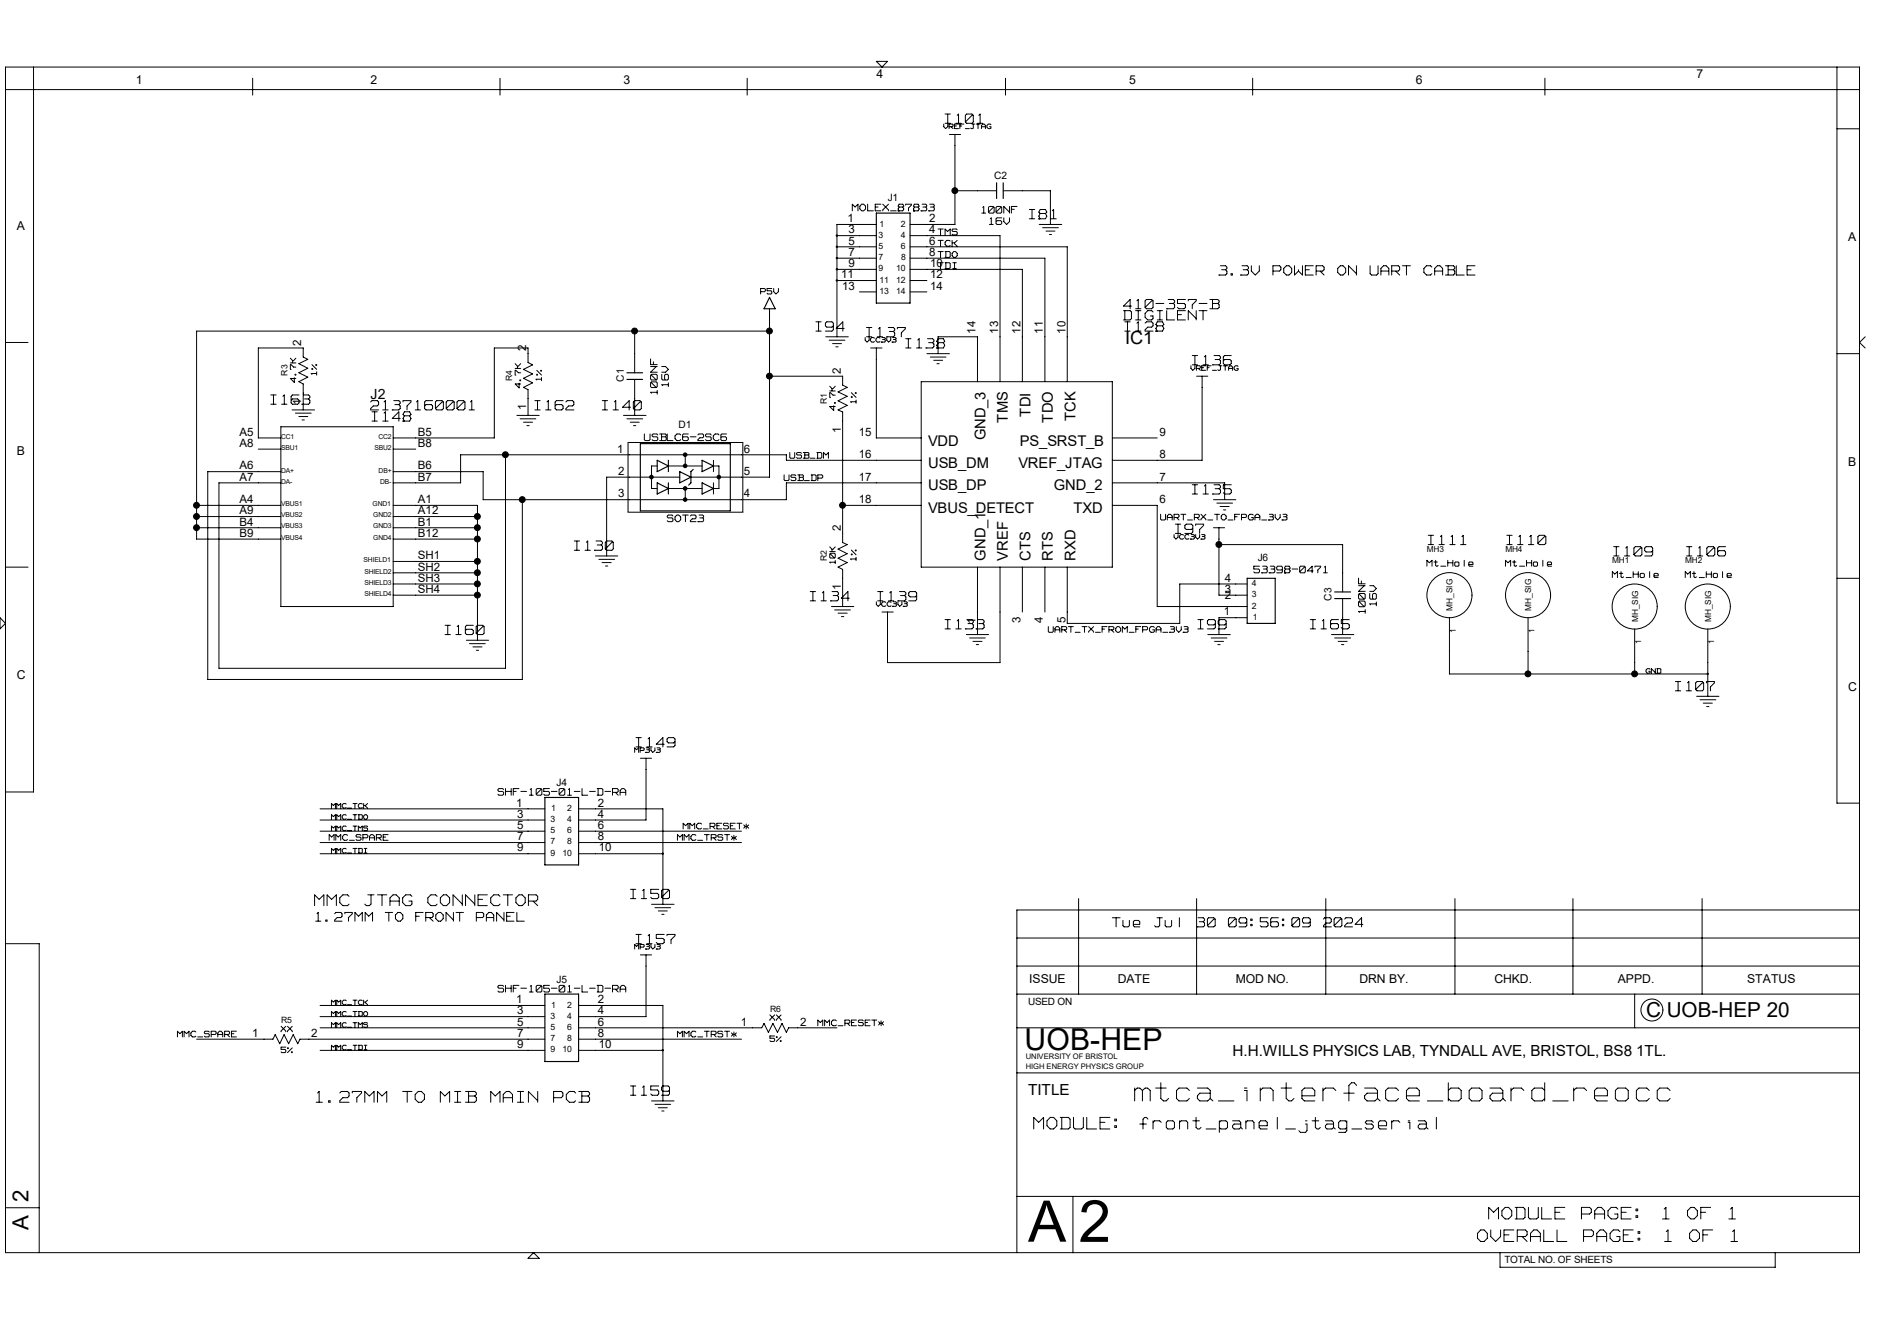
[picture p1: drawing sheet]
<svg xmlns="http://www.w3.org/2000/svg" width="420mm" height="297mm" viewBox="0 0 420 297" stroke-linecap="round" stroke-linejoin="round" font-family="sans-serif">
<defs><g id="words">
<text font-size="13" x="241.1" y="277.5">2</text>
<text font-size="12.8" x="229.8" y="277.5">A</text>
<text font-size="7.7" fill="#fff" x="253.6" y="246.8">mtca_interface_board_reocc</text>
<text font-size="6.7" x="229" y="234.7">UOB-HEP</text>
<g font-size="5">
<text x="6.4" y="268.6" transform="rotate(-90 6.4 268.6)">2</text>
<text x="6.4" y="274.9" transform="rotate(-90 6.4 274.9)">A</text>
</g>
<g font-size="4.9" fill="#fff">
<text x="231.1" y="252.8">MODULE: front_panel_jtag_serial</text>
<text x="332.7" y="272.9">MODULE PAGE: 1 OF 1</text>
<text x="330.2" y="278">OVERALL PAGE: 1 OF 1</text>
</g>
<g font-size="4.6" fill="#fff">
<text x="70.3" y="202.9">MMC JTAG CONNECTOR</text>
<text x="70.7" y="246.8">1.27MM TO MIB MAIN PCB</text>
</g>
<text font-size="4.6" x="367.9" y="227.2">C UOB-HEP 20</text>
<text font-size="4.1" x="251.5" y="77">IC1</text>
<g font-size="3.9" fill="#fff">
<text x="211.2" y="27.9">I101</text>
<text x="230.1" y="49.2">I81</text>
<text x="272.5" y="61.8">3.3V POWER ON UART CABLE</text>
<text x="251.1" y="71.8">DIGILENT</text>
<text x="251.1" y="69.3">410-357-B</text>
<text x="182.4" y="74.3">I94</text>
<text x="193.7" y="75.6">I137</text>
<text x="251.4" y="74.3">I128</text>
<text x="202.4" y="78.1">I138</text>
<text x="266.5" y="81.9">I136</text>
<text x="60.5" y="90.7">I163</text>
<text x="82.8" y="91.9">2137160001</text>
<text x="83.1" y="94.4">I148</text>
<text x="119.6" y="91.9">I162</text>
<text x="134.6" y="91.9">I140</text>
<text x="266.5" y="110.7">I135</text>
<text x="262.7" y="119.6">I97</text>
<text x="128.4" y="123.3">I130</text>
<text x="319.2" y="122">I111</text>
<text x="336.8" y="122">I110</text>
<text x="360.7" y="124.6">I109</text>
<text x="377" y="124.6">I106</text>
<text x="181.1" y="134.6">I134</text>
<text x="196.2" y="134.6">I139</text>
<text x="99.5" y="142.2">I160</text>
<text x="211.2" y="140.9">I133</text>
<text x="267.8" y="140.9">I99</text>
<text x="292.9" y="140.9">I165</text>
<text x="374.5" y="154.7">I107</text>
<text x="142.2" y="167.3">I149</text>
<text x="140.9" y="201.2">I150</text>
<text x="142.2" y="211.2">I157</text>
<text x="140.9" y="245.1">I159</text>
</g>
<text font-size="3.8" fill="#fff" x="248.6" y="207.5">Tue Jul 30 09:56:09 2024</text>
<text font-size="3.7" fill="#fff" x="70.6" y="206.2">1.27MM TO FRONT PANEL</text>
<g font-size="3.4">
<text x="275.5" y="236">H.H.WILLS PHYSICS LAB, TYNDALL AVE, BRISTOL, BS8 1TL.</text>
<text x="229.8" y="244.7">TITLE</text>
</g>
<g font-size="3.3" fill="#fff">
<text x="147.4" y="88.1" transform="rotate(-90 147.4 88.1)">100NF</text>
<text x="149.9" y="86.4" transform="rotate(-90 149.9 86.4)">16V</text>
<text x="305.6" y="137.1" transform="rotate(-90 305.6 137.1)">100NF</text>
<text x="308.1" y="135.4" transform="rotate(-90 308.1 135.4)">16V</text>
</g>
<g font-size="3.3">
<text x="225.3" y="94.4" transform="rotate(-90 225.3 94.4)">TMS</text>
<text x="230.3" y="93.1" transform="rotate(-90 230.3 93.1)">TDI</text>
<text x="235.3" y="94.4" transform="rotate(-90 235.3 94.4)">TDO</text>
<text x="240.4" y="94.1" transform="rotate(-90 240.4 94.1)">TCK</text>
<text x="207.4" y="99.6">VDD</text>
<text x="220.3" y="98.4" transform="rotate(-90 220.3 98.4)">GND_3</text>
<text x="228" y="99.6">PS_SRST_B</text>
<text x="207.4" y="104.6">USB_DM</text>
<text x="227.6" y="104.6">VREF_JTAG</text>
<text x="207.4" y="109.6">USB_DP</text>
<text x="235.5" y="109.6">GND_2</text>
<text x="207.4" y="114.6">VBUS_DETECT</text>
<text x="239.9" y="114.6">TXD</text>
<text x="220.3" y="125.3" transform="rotate(-90 220.3 125.3)">GND_1</text>
<text x="225.3" y="125.3" transform="rotate(-90 225.3 125.3)">VREF</text>
<text x="230.3" y="125.3" transform="rotate(-90 230.3 125.3)">CTS</text>
<text x="235.3" y="125.3" transform="rotate(-90 235.3 125.3)">RTS</text>
<text x="240.4" y="125.3" transform="rotate(-90 240.4 125.3)">RXD</text>
</g>
<text font-size="3.1" x="82.8" y="89.1">J2</text>
<g font-size="2.8" fill="#fff">
<text x="190.5" y="47.4">MOLEX_87833</text>
<text x="219.5" y="47.9">100NF</text>
<text x="221.2" y="50.4">16V</text>
<text x="71.2" y="83.8" transform="rotate(-90 71.2 83.8)">1%</text>
<text x="66.5" y="85.5" transform="rotate(-90 66.5 85.5)">4.7K</text>
<text x="116.8" y="86.7" transform="rotate(-90 116.8 86.7)">4.7K</text>
<text x="121.5" y="85.1" transform="rotate(-90 121.5 85.1)">1%</text>
<text x="187.1" y="91.7" transform="rotate(-90 187.1 91.7)">4.7K</text>
<text x="191.8" y="90.1" transform="rotate(-90 191.8 90.1)">1%</text>
<text x="144" y="98.7">USBLC6-2SC6</text>
<text x="149.1" y="116.8">SOT23</text>
<text x="187.1" y="126" transform="rotate(-90 187.1 126)">10K</text>
<text x="191.8" y="125.3" transform="rotate(-90 191.8 125.3)">1%</text>
<text x="280.2" y="128.3">53398-0471</text>
<text x="111.3" y="178">SHF-105-01-L-D-RA</text>
<text x="111.3" y="222">SHF-105-01-L-D-RA</text>
</g>
<g font-size="2.7">
<text x="195.9" y="17.4">4</text>
<text x="379.2" y="17.4">7</text>
<text x="30.4" y="18.7">1</text>
<text x="82.8" y="18.7">2</text>
<text x="139.4" y="18.7">3</text>
<text x="252.4" y="18.7">5</text>
<text x="316.4" y="18.7">6</text>
<text x="3.7" y="51.4">A</text>
<text x="413.1" y="53.9">A</text>
<text x="3.7" y="101.6">B</text>
<text x="413.1" y="104.1">B</text>
<text x="3.7" y="151.8">C</text>
<text x="413.1" y="154.3">C</text>
<text x="230" y="219.6">ISSUE</text>
<text x="249.9" y="219.6">DATE</text>
<text x="276.2" y="219.6">MOD NO.</text>
<text x="303.9" y="219.6">DRN BY.</text>
<text x="334" y="219.6">CHKD.</text>
<text x="361.6" y="219.6">APPD.</text>
<text x="390.5" y="219.6">STATUS</text>
</g>
<g font-size="2.6">
<text x="189.4" y="49.7">1</text>
<text x="189.7" y="52.2">3</text>
<text x="207.7" y="52.2">4 TMS</text>
<text x="207.7" y="49.7">2</text>
<text x="189.7" y="57.2">7</text>
<text x="189.7" y="59.7">9</text>
<text x="189.7" y="54.7">5</text>
<text x="207.7" y="54.7">6</text>
<text x="207.7" y="57.2">8 TDO</text>
<text x="207.9" y="59.7">10TDI</text>
<text x="188" y="62.2">11</text>
<text x="188.2" y="64.7">13</text>
<text x="207.9" y="64.7">14</text>
<text x="207.9" y="62.2">12</text>
<text x="67.4" y="77.3" transform="rotate(-90 67.4 77.3)">2</text>
<text x="218.1" y="74.5" transform="rotate(-90 218.1 74.5)">14</text>
<text x="223.1" y="74.5" transform="rotate(-90 223.1 74.5)">13</text>
<text x="228.1" y="74.5" transform="rotate(-90 228.1 74.5)">12</text>
<text x="233.1" y="74.5" transform="rotate(-90 233.1 74.5)">11</text>
<text x="238.2" y="74.5" transform="rotate(-90 238.2 74.5)">10</text>
<text x="117.6" y="78.5" transform="rotate(-90 117.6 78.5)">2</text>
<text x="187.9" y="83.6" transform="rotate(-90 187.9 83.6)">2</text>
<text x="67.4" y="90.5" transform="rotate(-90 67.4 90.5)">1</text>
<text x="117.6" y="91.7" transform="rotate(-90 117.6 91.7)">1</text>
<text x="53.6" y="97.4">A5</text>
<text x="53.6" y="99.9">A8</text>
<text x="93.4" y="99.9">B8</text>
<text x="93.4" y="97.4">B5</text>
<text x="138" y="101.1">1</text>
<text x="166.2" y="101.1">6</text>
<text x="187.9" y="96.8" transform="rotate(-90 187.9 96.8)">1</text>
<text x="192" y="97.4">15</text>
<text x="259.2" y="97.4">9</text>
<text x="53.6" y="104.9">A6</text>
<text x="53.6" y="107.4">A7</text>
<text x="93.4" y="107.4">B7</text>
<text x="93.4" y="104.9">B6</text>
<text x="138.2" y="106.2">2</text>
<text x="166.2" y="106.2">5</text>
<text x="192" y="107.4">17</text>
<text x="192" y="102.4">16</text>
<text x="259.2" y="102.4">8</text>
<text x="259.2" y="107.4">7</text>
<text x="53.6" y="112.4">A4</text>
<text x="93.4" y="112.4">A1</text>
<text x="138.2" y="111.2">3</text>
<text x="166.2" y="111.2">4</text>
<text x="192" y="112.4">18</text>
<text x="259.2" y="112.4">6</text>
<text x="53.6" y="120">B9</text>
<text x="53.6" y="117.5">B4</text>
<text x="53.6" y="114.9">A9</text>
<text x="93.4" y="117.5">B1</text>
<text x="93.4" y="114.9">A12</text>
<text x="93.4" y="120">B12</text>
<text x="187.9" y="118.7" transform="rotate(-90 187.9 118.7)">2</text>
<text x="93.4" y="125">SH1</text>
<text x="93.4" y="130">SH3</text>
<text x="93.4" y="127.5">SH2</text>
<text x="187.9" y="131.9" transform="rotate(-90 187.9 131.9)">1</text>
<text x="273.8" y="130">4</text>
<text x="93.4" y="132.5">SH4</text>
<text x="273.6" y="137.5">1</text>
<text x="273.8" y="132.5">3</text>
<text x="273.8" y="133.8">2</text>
<text x="218.1" y="139.4" transform="rotate(-90 218.1 139.4)">1</text>
<text x="228.1" y="139.2" transform="rotate(-90 228.1 139.2)">3</text>
<text x="233.1" y="139.2" transform="rotate(-90 233.1 139.2)">4</text>
<text x="238.2" y="139.2" transform="rotate(-90 238.2 139.2)">5</text>
<text x="115.4" y="180.3">1</text>
<text x="115.6" y="182.8">3</text>
<text x="115.6" y="185.3">5</text>
<text x="133.6" y="185.3">6</text>
<text x="133.6" y="182.8">4</text>
<text x="133.6" y="180.3">2</text>
<text x="115.6" y="190.3">9</text>
<text x="115.6" y="187.8">7</text>
<text x="133.6" y="187.8">8</text>
<text x="133.8" y="190.3">10</text>
<text x="115.4" y="224.2">1</text>
<text x="115.6" y="226.7">3</text>
<text x="133.6" y="224.2">2</text>
<text x="133.6" y="226.7">4</text>
<text x="56.3" y="231.7">1</text>
<text x="69.6" y="231.7">2</text>
<text x="115.6" y="229.2">5</text>
<text x="115.6" y="231.7">7</text>
<text x="133.6" y="229.2">6</text>
<text x="133.6" y="231.7">8</text>
<text x="165.6" y="229.2">1</text>
<text x="178.8" y="229.2">2</text>
<text x="115.6" y="234.2">9</text>
<text x="133.8" y="234.2">10</text>
</g>
<g font-size="2.5" fill="#fff">
<text x="209.7" y="55.3">TCK</text>
<text x="318.9" y="126.8">Mt_Hole</text>
<text x="336.5" y="126.8">Mt_Hole</text>
<text x="360.4" y="129.3">Mt_Hole</text>
<text x="376.7" y="129.3">Mt_Hole</text>
</g>
<g font-size="2.4" fill="#fff">
<text x="170" y="66">P5V</text>
<text x="175.3" y="107.7">USB_DP</text>
<text x="176.5" y="102.7">USB_DM</text>
<text x="259.4" y="116.5">UART_RX_TO_FPGA_3V3</text>
<text x="234.3" y="141.6">UART_TX_FROM_FPGA_3V3</text>
<text x="152.7" y="185.5">MMC_RESET*</text>
<text x="73.6" y="188.1">MMC_SPARE</text>
<text x="151.4" y="188.1">MMC_TRST*</text>
<text x="39.7" y="232">MMC_SPARE</text>
<text x="62.8" y="230.8">XX</text>
<text x="151.4" y="232">MMC_TRST*</text>
<text x="172.1" y="228.3">XX</text>
<text x="172.1" y="233">5%</text>
<text x="182.8" y="229.5">MMC_RESET*</text>
<text x="62.8" y="235.5">5%</text>
</g>
<g font-size="2.3">
<text x="222.2" y="40">C2</text>
<text x="198.4" y="44.8">J1</text>
<text x="139.4" y="85.3" transform="rotate(-90 139.4 85.3)">C1</text>
<text x="151.7" y="95.7">D1</text>
<text x="281.1" y="125.4">J6</text>
<text x="297.6" y="134.3" transform="rotate(-90 297.6 134.3)">C3</text>
<text x="124.4" y="175.7">J4</text>
<text x="124.4" y="219.6">J5</text>
</g>
<g font-size="2.2">
<text x="229.8" y="224.7">USED ON</text>
<text x="336.3" y="282.2">TOTAL NO. OF SHEETS</text>
</g>
<g font-size="1.9" fill="#fff">
<text x="210.9" y="28.9">VREF_JTAG</text>
<text x="193.4" y="76.6">VCC3V3</text>
<text x="266.2" y="82.9">VREF_JTAG</text>
<text x="262.4" y="120.7">VCC3V3</text>
<text x="195.9" y="135.7">VCC3V3</text>
<text x="367.9" y="150.6">GND</text>
<text x="141.9" y="168.3">MP3V3</text>
<text x="74.1" y="180.8">MMC_TCK</text>
<text x="74.1" y="183.3">MMC_TDO</text>
<text x="74.1" y="185.8">MMC_TMS</text>
<text x="74.1" y="190.8">MMC_TDI</text>
<text x="141.9" y="212.3">MP3V3</text>
<text x="74.1" y="227.2">MMC_TDO</text>
<text x="74.1" y="224.7">MMC_TCK</text>
<text x="74.1" y="229.7">MMC_TMS</text>
<text x="74.1" y="234.8">MMC_TDI</text>
</g>
<g font-size="1.9">
<text x="196.4" y="53.1">3</text>
<text x="196.6" y="50.6">1</text>
<text x="201.4" y="53.1">4</text>
<text x="201.4" y="50.6">2</text>
<text x="196.4" y="55.6">5</text>
<text x="196.4" y="58.1">7</text>
<text x="201.4" y="55.6">6</text>
<text x="201.4" y="58.1">8</text>
<text x="196.4" y="60.7">9</text>
<text x="196.6" y="63.2">11</text>
<text x="196.6" y="65.7">13</text>
<text x="200.3" y="60.7">10</text>
<text x="200.3" y="65.7">14</text>
<text x="200.3" y="63.2">12</text>
<text x="64.3" y="83.9" transform="rotate(-90 64.3 83.9)">R3</text>
<text x="114.5" y="85.2" transform="rotate(-90 114.5 85.2)">R4</text>
<text x="184.8" y="90.3" transform="rotate(-90 184.8 90.3)">R1</text>
<text x="184.8" y="125.4" transform="rotate(-90 184.8 125.4)">R2</text>
<text x="318.9" y="123.4">MH3</text>
<text x="336.5" y="123.4">MH4</text>
<text x="360.4" y="125.9">MH1</text>
<text x="376.7" y="125.9">MH2</text>
<text x="279.8" y="131">4</text>
<text x="279.8" y="136">2</text>
<text x="279.8" y="133.5">3</text>
<text x="324.7" y="136.5" transform="rotate(-90 324.7 136.5)">MH_SIG</text>
<text x="342.3" y="136.5" transform="rotate(-90 342.3 136.5)">MH_SIG</text>
<text x="280" y="138.5">1</text>
<text x="325.4" y="141.5" transform="rotate(-90 325.4 141.5)">1</text>
<text x="343" y="141.5" transform="rotate(-90 343 141.5)">1</text>
<text x="366.1" y="139.1" transform="rotate(-90 366.1 139.1)">MH_SIG</text>
<text x="382.5" y="139.1" transform="rotate(-90 382.5 139.1)">MH_SIG</text>
<text x="366.9" y="144" transform="rotate(-90 366.9 144)">1</text>
<text x="383.2" y="144" transform="rotate(-90 383.2 144)">1</text>
<text x="123" y="183.7">3</text>
<text x="123.2" y="181.2">1</text>
<text x="126.8" y="183.7">4</text>
<text x="126.8" y="181.2">2</text>
<text x="123" y="186.2">5</text>
<text x="123" y="191.3">9</text>
<text x="123" y="188.7">7</text>
<text x="125.7" y="191.3">10</text>
<text x="126.8" y="188.7">8</text>
<text x="126.8" y="186.2">6</text>
<text x="123" y="227.7">3</text>
<text x="123.2" y="225.2">1</text>
<text x="126.8" y="227.7">4</text>
<text x="126.8" y="225.2">2</text>
<text x="172.1" y="226.1">R6</text>
<text x="62.9" y="228.6">R5</text>
<text x="123" y="230.2">5</text>
<text x="123" y="232.7">7</text>
<text x="126.8" y="232.7">8</text>
<text x="126.8" y="230.2">6</text>
<text x="123" y="235.2">9</text>
<text x="125.7" y="235.2">10</text>
</g>
<g font-size="1.7">
<text x="229.3" y="236.7">UNIVERSITY OF BRISTOL</text>
<text x="229.3" y="239">HIGH ENERGY PHYSICS GROUP</text>
</g>
<g font-size="1.5">
<text x="62.8" y="100.6">SBU1</text>
<text x="62.8" y="98.1">CC1</text>
<text x="83.7" y="100.6">SBU2</text>
<text x="84.6" y="98.1">CC2</text>
<text x="62.8" y="105.6">DA+</text>
<text x="84.6" y="105.6">DB+</text>
<text x="62.8" y="108.1">DA-</text>
<text x="62.8" y="113.2">VBUS1</text>
<text x="83.3" y="113.2">GND1</text>
<text x="85" y="108.1">DB-</text>
<text x="62.8" y="118.1">VBUS3</text>
<text x="62.8" y="115.6">VBUS2</text>
<text x="83.4" y="118.1">GND3</text>
<text x="83.4" y="115.6">GND2</text>
<text x="62.8" y="120.7">VBUS4</text>
<text x="81.3" y="125.6">SHIELD1</text>
<text x="83.4" y="120.7">GND4</text>
<text x="81.4" y="130.7">SHIELD3</text>
<text x="81.4" y="128.2">SHIELD2</text>
<text x="81.4" y="133.2">SHIELD4</text>
</g>
</g></defs>
<g fill="none" stroke="#000" stroke-width=".25">
<path d="M195.9 47.6h7.5v20.1h-7.5zM222.8 40.9v3.5M224.2 40.9v3.5M172 66.5l1.3 2.5h-2.5zM140.1 84.8h3.5M140.1 83.3h3.5M143.1 99.1h20.1v15.1h-20.1zM146.9 102.9l2.5 1.2-2.5 1.3zM146.9 107.9l2.5 1.3-2.5 1.2zM149.4 102.9v2.5M149.4 107.9v2.5M151.9 105.4l2.5 1.2-2.5 1.3z"/>
<path d="M154.9 104.9l-.5 .5v2.5l-.5 .5M156.9 107.9l2.6 1.3-2.6 1.2zM156.9 102.9l2.6 1.2-2.6 1.3zM278.8 129.2h6.2v10.1h-6.2zM298.3 133.8h3.6M298.3 132.3h3.6M121.8 178.2h7.5v15.1h-7.5zM121.8 222.2h7.5v15h-7.5z"/>
</g>
<g fill="none" stroke="#000" stroke-width=".22">
<path d="M1.2 15h414.4v265h-414.4zM7.5 15v162h-6.3M56.5 17.5v3.8M111.8 17.5v3.8M167 17.5v3.8M195.9 13.7h2.5l-1.3 1.3zM224.7 17.5v3.8M280 17.5v3.8M345.3 17.5v3.8M410.6 15v164.5h5M1.2 20h414.4M210.9 28.3l.4 .4"/>
<path d="M210.9 27.7v.6M211.2 27.6h1.2M211.2 25.5h1.2M211.8 25.5v2M211.8 27.7v.6M211.8 28.3l-.4 .4M212.1 27.7h.7M212.1 27.8v.9M212.2 28.3h.6M212.2 30.1h2.5M212.6 28.4l.4 .3M212.9 27.7l.1 .2"/>
<path d="M213 28.2l-.1 .1M213 27.9v.2M213.4 27.7h.8M213.4 27.8v.9M213.4 28.7h.8M213.4 28.2h.4M213.4 30.1v20.1h-10M213.7 27.6h1.1M214.2 25.5v2M214.2 25.5l-.2 .3M214.5 27.7h.9M214.5 27.8v.9"/>
<path d="M214.6 28.2h.4M215.8 28.7h.9M215.8 27.3l.3 .3h1.1M215.8 25.8v1.4M217 28.6l.1 .1M217.1 28.7h.2M217.2 25.8l-1.4 1.4M217.2 25.5h-1.1l-.3 .3M217.3 25.8h.2M217.3 27.7h.5M217.3 25.5l.3 .3M217.6 25.8v1.4"/>
<path d="M217.6 27.8v.8M217.6 28.6l-.2 .1M217.6 27.3l-.3 .3M218.2 27.7h.9M218.5 27.6h1.2M218.6 27.8v.9M219.1 25.5v2M219.1 25.5l-.3 .3M219.4 28.3h.8M219.7 27.7l-.3 .3v.7M219.7 27.7l.6 .3v.7M220.6 28.4l.3 .3"/>
<path d="M220.9 27.7l-.3 .4v.3M220.9 27.7h.4M220.9 28.7h.4M221.2 28.3h.2M221.3 27.7l.2 .2M221.5 28.6l-.2 .1M221.5 28.3v.3M410.6 28.8h5M187.1 55.2h8.8M187.1 52.7h8.8M187.1 57.7h8.8M191.1 46.2l-.6-.6v1.5"/>
<path d="M191.1 46.3l.7-.6v1.4M192.2 46.7l.4 .4M192.2 46.1v.6M192.6 45.6l-.4 .5M192.7 45.6h.3M192.7 47.1h.3M193 45.6l.5 .5M193.5 46.1v.6M193.5 46.7l-.5 .4M193.9 45.6v1.5M194 47.1h1.2M195.7 47.1h1.2"/>
<path d="M195.7 46.3h.6M195.9 50.2h-8.8v25.1M196.9 45.6h-1.3v1.5M197.3 46.9v.2M197.3 45.6l1.2 1.3M198.6 46.9v.2M198.6 45.6l-1.3 1.3M199.1 47.1h1.2M200.7 47.1h.1M201 45.6l-.3 .5 .3 .2-.3 .4 .3 .4M201 45.6h.8l.2 .5-.2 .2M201 46.3h.8"/>
<path d="M201.8 46.3l.2 .4-.2 .4h-.8M202.4 45.6v.2M202.5 45.6h1.2v.2M203.1 46.5v.6M203.4 55.2h35.1v30.1M203.4 52.7h20.1v32.6M203.4 57.7h30.2v27.6M203.7 45.9l-.6 .6M204.2 47.1h.1M204.4 46.3l-.2 .4 .2 .4h.8M204.4 46.3h.8M205.2 45.6h-.8l-.2 .5 .2 .2"/>
<path d="M205.2 45.6l.2 .5-.2 .2 .2 .4-.2 .4M205.9 47.1h.1M206.1 45.6h.8M206.1 47.1h.8M206.3 46.3h.6M206.9 45.6l.2 .2M207 46.3l.1 .2M207.1 46.1l-.2 .2M207.1 45.9v.1M207.1 46.5v.4l-.2 .2M207.6 47.1h.1M207.8 45.6h.8l.2 .2"/>
<path d="M208.7 46.3l.1 .2M208.8 46.1l-.2 .2h-.6M208.8 45.9v.1M208.8 46.5v.4l-.2 .2h-.8M209.7 56.2h1.1M209.7 51.2h1.1M209.7 53.7h1.1M209.7 58.7h1.1M210.2 51.2v1.3M210.2 53.8v1.2M210.2 56.3v1.2M210.2 58.8v1.2"/>
<path d="M211.2 56.2h.9M211.2 57.5h.9M211.2 51.2l.6 .5M211.2 51.2v1.3M211.2 54.1v.5M211.2 54.7l.4 .3M211.2 58.7h.9M211.4 56.3v1.2M211.4 58.8v1.2M211.6 53.7l-.4 .4M211.7 53.7h.4M211.7 55h.4"/>
<path d="M212.2 56.2l.2 .2M212.2 53.7l.2 .2M212.2 58.7l.2 .2M212.4 57.4l-.2 .1M212.4 54.9l-.2 .1M212.4 59.9l-.2 .1M212.4 51.2v1.3M212.4 56.4v.9M212.4 58.9v.9M212.4 51.2l-.6 .5M212.8 51.4v.1M212.8 53.7v1.3"/>
<path d="M212.8 56.6v.5M212.8 51.6l.2 .1M212.8 52.3l.2 .2M212.8 57.1l.4 .4M212.9 54.3h.4M213 51.2l-.1 .1M213 58.7h.7M213 51.2h.7M213 51.7h.7M213 52.5h.7M213.2 56.2l-.4 .4M213.2 56.2h.3"/>
<path d="M213.2 57.5h.3M213.4 54.3v.2M213.4 58.8v1.2M213.4 54.5l.6 .5M213.4 42.6h9.4M213.6 56.2l.4 .4M213.7 51.2l.3 .2M213.7 51.7l.3 .2v.4l-.3 .2M214 56.6v.5M214 57.1l-.4 .4M214 53.7l-.6 .6M219.5 47.6h.8"/>
<path d="M219.9 46.1l-.2 .3M219.9 46.2v1.4M221.1 50.2h.9M221.6 48.7l-.2 .2M221.6 48.7v1.4M222 46.1h-.9l-.2 .3v1l.2 .2h.9M222 46.4l-1 1M222 46.4h.2M222 46.1l.2 .3v1l-.2 .2M222.6 50l.2 .2M222.6 48.9v1M222.8 46.1l-.2 .3v1l.2 .2"/>
<path d="M222.8 49.3l-.1 .2M222.8 48.7l-.2 .2M222.9 50.2h.7M222.9 46.1h.7M222.9 47.6h.7M222.9 49.3h.7M222.9 48.7h1M223.6 46.4l-.9 1M223.7 46.4h.2M223.7 46.1l.2 .3v1l-.2 .2M223.7 49.3l.2 .2M223.9 49.6v.3"/>
<path d="M223.9 50l-.2 .2M224.2 42.6h10.6v7.6M224.4 46.1l1.2 1.3M224.4 46.2v1.4M224.4 48.7v.8l.6 .6M225.6 46.1v1.5M225.6 48.7v.8l-.6 .7M226.1 46.1h1.2M226.1 46.2v1.4M226.1 46.8h.6M230.1 48.9h1.2M230.1 46.8h1.2"/>
<path d="M230.7 46.9v2M232.2 48.9h.1M232.3 50.2h5M232.5 47.7l-.3 .6 .3 .6h1.1M232.5 47.7h1.1M233 50.9h3.6M233.6 46.8h-1.1l-.3 .6 .3 .3M233.7 46.8l.3 .6-.3 .3 .3 .6-.3 .6M233.8 51.6h2M234.6 52.4h.4M234.9 48.9h1.2M235.5 46.8l-.3 .3"/>
<path d="M235.5 46.9v2M272.8 59.4h1.1l.3 .3M274.2 59.7l-.3 .6h-.9M277.6 59.4h1.1M278.8 59.4l.3 .3M279.1 59.7l-.3 .6M279.7 59.4v1.1M281.5 59.4v1.1M284.5 59.4v2.1M284.5 59.4h1.5M286 59.4l.3 .3M286.3 59.7v.5"/>
<path d="M288.1 59.4h-.5l-.7 .6M288.1 59.4l.6 .6M289.3 59.4v2M291.1 59.4v2M291.8 59.4v2.1M291.8 59.4h1.7M294.2 59.4h1.4M294.2 59.4v2.1M295.7 59.4l.3 .3M296 59.7v.5M299.6 59.4l-.6 .6M299.6 59.4h.5"/>
<path d="M300.2 59.4l.6 .6M301.4 59.4l1.7 1.7M301.4 59.4v2.1M303.2 59.4v2.1M306.2 59.4v1.7M308 59.4v1.7M309.2 59.4l-.5 .6M309.3 59.4h.5M309.8 59.4l.6 .6M311.1 59.4v2.1M311.1 59.4h1.4M312.5 59.4l.3 .3"/>
<path d="M312.8 59.7v.5M313.5 59.4h1.8M314.4 59.4v2.1M318.9 59.4l-.6 .6M318.9 59.4h.8M319.7 59.4l.3 .3M321.3 59.4l-.6 .6M321.3 59.4h.5M321.9 59.4l.6 .6M323.1 59.4h1.7M323.7 59.4v2M324.9 59.4l.3 .3"/>
<path d="M325.2 59.7l-.3 .5M325.5 59.4v2.1M327.9 59.4h1.8M327.9 59.4v2.1M1.2 76.5h5.1M141.9 74v9.3M170 64.5h.9l.2 .1M170 64.5v1.2M171.1 65l-.2 .2h-.8M171.1 64.7v.2M171.4 65.5l.2 .2M171.4 64.5v.5"/>
<path d="M171.5 65h.8M171.5 64.5h1M171.7 65.7h.6M172 74h-128.1v46.5h18.9M172 69v37.6h-17.6M172.3 65l.2 .5M172.5 65.5l-.2 .2M172.9 65.2l.5 .5M172.9 64.5v.7M174 64.5v.7M174 65.2l-.6 .5M182.4 71.9h1.2"/>
<path d="M182.4 74h1.2M183 72v2M184.5 72.8l.3 .3M184.5 72.3v.5M184.5 74h1.4M184.6 75.3h5M184.8 71.9l-.3 .3M184.8 73.1h1.1M184.8 71.9h1.1M185.3 76h3.5M186 71.9l.3 .3M186.1 76.8h2"/>
<path d="M186.2 72.9l-.2 .2M186.3 72.3v1.4M186.3 73.7l-.3 .3M186.8 77.5h.5M187.1 62.7h8.8M187.1 60.2h8.8M188.4 72v2M188.4 71.9l-1.5 1.5h1.8M192.1 65.2h3.8M193.4 75.4v.6M193.4 76l.4 .4M193.7 75.3h1.2"/>
<path d="M193.7 73.2h1.2M194.3 73.2v2M194.3 75.4v.6M194.3 76l-.5 .5M194.6 75.8v.3M194.6 76.2l.3 .3M194.6 77.8h2.5M194.9 75.4l-.3 .3M194.9 75.4h.3M194.9 76.5h.3M195.3 75.4l.2 .2M195.5 76.3l-.2 .2"/>
<path d="M195.8 75.8v.3M195.8 76.2l.3 .3M195.9 77.8v20.1h10M196.1 75.4l-.3 .3M196.1 75.3h1.2M196.1 75.4h.4M196.1 76.5h.4M196.5 75.4l.2 .2M196.7 76.3l-.2 .2M196.7 73.2v2M196.7 73.2l-.3 .3M197 76.5h.1"/>
<path d="M197.1 75.4h.6M197.1 76.5h.6M197.3 75.9h.4M197.7 75.4l.2 .2M197.7 75.9l.2 .4M197.9 75.6l-.2 .3M197.9 76.3l-.2 .2M198.2 75.3h.1M198.2 76l.4 .4M198.2 75.4v.6M198.5 75.3h1.1M198.5 73.2h1.1"/>
<path d="M198.8 74.1h.8M199.1 75.4v.6M199.1 76l-.5 .5M199.4 76.5h.1M199.6 75.4h.5M199.6 76.5h.5M199.7 75.9h.4M199.7 73.2l.3 .3M199.7 74.1l.3 .3M200 73.5l-.3 .6M200 74.4v.5M200 75l-.3 .3"/>
<path d="M200.1 75.4l.2 .2M200.2 75.9l.1 .4M200.3 75.6l-.2 .3M200.3 76.3l-.2 .2M200.6 73.2v.3M200.6 73.2h1.7M201.5 74.4v.9M202.3 73.5l-.8 .9M202.4 73.2v.3M202.4 77.8h1.2M202.4 75.7h1.2M203 75.7v2"/>
<path d="M203.4 65.2h3.8M203.4 62.7h3.8M203.4 60.2h25.1v25.1M204.9 77.8h1.1M205.1 76l.3-.3v2M207 77.8h.1M207.2 79h5M207.3 75.7h1.1l.3 .3M207.9 79.8h3.6M208.5 76.6l.2 .3M208.7 76v.2M208.7 76.9v.5l-.3 .4h-1.1"/>
<path d="M208.7 76.3l-.3 .3h-.8M209.4 77.8h.1M209.7 79v-3.7h8.8v10M209.7 75.7l-.3 .6 .3 .3-.3 .6 .3 .6M209.7 77.8h1.1M209.7 76.6h1.1M209.7 75.7h1.1M210.9 75.7l.3 .6-.3 .3 .3 .6-.3 .6M211.2 60h.9M213 60h.7M251.1 68.4l1.5-1.4v2M251.1 69.4h1.5"/>
<path d="M251.1 71.5h1.5M251.2 68.4h1.7M251.4 71.9h1.2M251.4 74h1.2M251.4 69.5v2M252 72v2M252.6 69.4l.3 .3v1.5l-.3 .3M253.8 74h1.2M253.8 69h1.2M253.8 69.4h1.2M253.8 71.5h1.2M254.1 67.2l.3-.3v2.1"/>
<path d="M254.4 69.5v2M254.4 72v2M254.4 71.9l-.3 .3M255.9 67.3v1.4M255.9 70.1v.8M255.9 73.7v.3M255.9 68.7l.4 .3h1.1M255.9 70.9l.6 .6M256 74h1.7M256.5 73.1l-.6 .6M256.5 69.4l-.6 .6M256.6 73.1h.8"/>
<path d="M256.6 69.4h.8M256.6 71.5h.8M257.1 70.6h.6M257.4 71.9h-1.1l-.4 .3M257.4 66.9h-1.1l-.4 .3M257.4 67.3l-1.4 1.4M257.4 67.2h.3M257.4 71.9l.3 .3M257.4 66.9l.3 .3M257.4 69.4l.3 .3M257.7 67.3v1.4M257.7 70.6v.6l-.3 .3"/>
<path d="M257.7 72.3v.5M257.7 72.8l-.3 .3M257.7 68.7l-.3 .3M258.4 74h.1M258.4 67.8h1.7M258.7 71.9l-.3 .6 .3 .3-.3 .6 .3 .6M258.7 69.4h1.1M258.7 71.5h1.1M258.7 71.9h1.1M258.7 74h1.1M258.7 72.8h1.1M259.2 69.5v2"/>
<path d="M259.8 71.9l.3 .6-.3 .3 .3 .6-.3 .6M260.8 69h.1M260.8 69.4v2.1h1.8M261.1 66.9h1.1M261.1 69h1.1M261.4 67.8h.8M262.3 66.9l.3 .3M262.3 67.9l.3 .2M262.6 67.3l-.3 .5M262.6 68.2v.5M262.6 68.7l-.3 .3M263.2 68.7l.3 .3"/>
<path d="M263.2 66.9v.9M263.2 69.5v2M263.2 69.4h1.8M263.2 66.9h1.8M263.2 67.8h1.4l.4 .3M263.2 70.3h.9M263.2 71.5h1.8M265 68.7l-.4 .3h-1.1M265 68.2v.5M265.6 66.9v.3M265.6 69.5v2M265.6 69.4l1.7 1.8"/>
<path d="M265.6 66.9h1.7M266.5 79.5h1.2M266.5 68.2v.8M267.1 79.5v2M267.3 67.3l-.8 .8M267.4 66.9v.3M267.4 69.4v2.1M268 67.8h1.8M268 69.4h1.8M268.9 69.5v2M269.5 79.5v2M269.5 79.5l-.3 .3"/>
<path d="M270.4 66.9h1.8l.3 .3M271 67v2M271.1 67.8h1.1l.3 .3M271.4 79.5h1.1M272.5 61.5h.1M272.5 67.3l-.3 .5M272.5 68.2v.5M272.5 79.5l.3 .3M272.5 68.7l-.3 .3h-1.8M272.8 79.8v.2M273.4 79.8v1.4M274 60.3l.2 .3"/>
<path d="M274.2 61.2l-.3 .3h-1.1M274.2 60.6v.5M275.2 61.5h.2M275.2 79.5h-1.5l-.3 .3M275.4 61.2h-.2v.3M275.5 61.2v.3M277.3 61.5h.1M277.6 61.5h1.1M277.9 60.3h.8M278.8 60.3l.3 .3M279.1 61.2l-.3 .3M279.1 60.6v.5"/>
<path d="M279.7 60.6l.8 .8M281.5 60.6l-.9 .9M284.6 60.6h1.4M286.3 60.3l-.3 .3M286.9 60v.8l.6 .7h.6M288.7 60v.8l-.6 .7M290.2 60.6l-.9 .9M290.2 60.3v.2M290.2 60.6l.9 .9M291.8 61.5h1.7M291.8 60.3h.9M294.2 60.6h1.4"/>
<path d="M295.1 60.6l.9 .9M296 60.3l-.3 .3M299 60v.9l.6 .6M299.6 61.5h.5M300.8 60v.8l-.6 .7M306.2 61.2l.4 .3h1.1M308 61.2l-.3 .3M308.7 60v1.5M308.7 60.6h1.7M310.4 60v1.5M311.1 60.6h1.4M312 60.6l.8 .9"/>
<path d="M312.8 60.3l-.3 .3M318.3 60v.9l.6 .6M318.9 61.5h.8M320 61.2l-.3 .3M320.7 60v1.5M320.7 60.6h1.7M322.5 60v1.5M323.1 61.5h1.7M323.7 60.3h1.1M324.9 60.3l.3 .3M325.2 60.6v.5M325.2 61.2l-.3 .3"/>
<path d="M325.5 61.5h1.8M328 61.5h1.7M328 60.3h.8M410.6 79h5M416.9 75.3l-1.3 1.2 1.3 1.3M60.5 88.3h1.2M60.5 90.3h1.2M61.1 88.3v2M62.8 95.4h25.1v40.2h-25.1zM62.9 90.3h1.2M63.2 88.6l.3-.3v2M64.9 81.5h.2"/>
<path d="M64.9 81.5v1h.2M64.9 81.1h1.2M64.9 80.1l.5 .5M64.9 84.6l.9 .9M64.9 84.6h1.2M65.1 88.6v1.4l.3 .3h1.1M65.1 81.5l.5 .5M65.3 91.6h5M65.4 80.6v.5M65.4 80.6h.2M65.7 82h.4M65.8 84.4v1"/>
<path d="M66 83.7h.1M66 83.7v.1M66 83.8h.1M66 92.3h3.6M66.1 83.7v.1M66.1 80.1l-.4 .5M66.5 89.2h-1.1l-.3 .2M66.5 89.2l.3 .3M66.8 93.1h2M66.8 88.3h-1.4l-.3 .3M66.8 89.5v.5l-.3 .3M67.5 90.3h.1"/>
<path d="M67.5 93.9h.5M67.8 91.6v-5.8l-1-.5 2-1-2-1 2-1-2-1 2-1-1-.5v-2h-10.1v20.1h5.1M67.8 88.3h1.1M67.8 90.3h1.1M68.1 89.2h.8M69 88.3l.3 .3M69 89.2l.3 .3M69.3 88.6v.2M69.3 89.5v.5l-.3 .3M69.3 88.9l-.3 .3M69.7 82.4h.2M69.7 82.4v.1l.2-.1"/>
<path d="M69.7 81.5l1.1 1M70.6 81.5h.2M70.6 81.5v.2l.2-.2M70.7 83.5h-1.1l.1 .2M70.8 83.1v.7M82.8 91.4v.2h1.8M83.1 89.5l-.3 .3M83.1 92h1.2M83.1 94.1h1.2M83.2 89.5h1.1M83.4 90.7l-.6 .6M83.5 90.7h.8"/>
<path d="M83.7 92.1v2M84.3 89.5l.3 .3v.6M84.6 90.4l-.3 .3M85.6 91.6h1.1M85.6 94.1h1.1M86.1 89.6v2M86.1 92.1v2M86.1 89.5l-.2 .3M86.1 92l-.2 .3M87.7 91.6h.1M87.7 93.5h1.8M88 89.5h1.2l.3 .6"/>
<path d="M89.2 92.1v2M89.2 92l-1.5 1.5M89.2 90.5l.3 .3v.5M89.5 91.3l-.4 .3h-1.1M89.5 90.1l-.4 .3h-.8M90.1 94.1h.1M90.1 89.5v.3M90.1 89.5h1.7M90.4 92l-.3 .6 .3 .3-.3 .6 .3 .6M90.4 92h1.1M90.4 92.9h1.1M90.4 94.1h1.1"/>
<path d="M91.6 92l.3 .6-.3 .3 .3 .6-.3 .6M91.8 89.9l-.8 .9v.8M91.9 89.5v.3M92.8 91.6h1.2M93.4 89.6v2M93.4 89.5l-.3 .3M94.9 91.3l.3 .3M95.2 90.4l-.2 .3M95.2 89.5l-.3 .4v1.4M95.2 91.6h1.2M95.2 89.5h1.5M95.2 90.4h1.2"/>
<path d="M96.4 90.4l.3 .3v.6M96.7 91.3l-.3 .3M97.3 91.3l.3 .3M97.6 89.5l-.3 .4 .1 1.4 1.4-1.4M97.7 91.6h1.1M97.7 89.5h1.1M98.8 89.8h.3M98.8 89.5l.3 .4v1.4M99.1 91.3l-.3 .3M99.7 91.3l.3 .3M100 89.5l-.3 .3v1.5M100.1 89.5h1.1l.3 .3v1.5"/>
<path d="M101.5 89.8h-.3l-1.4 1.5M101.5 91.3l-.3 .3h-1.1M102.2 91.3l.2 .3M102.4 89.5l-.2 .3v1.5M102.5 91.6h1.1M102.5 89.5h1.1M103.6 89.9l-1.4 1.4M103.6 89.8h.3M103.6 89.5l.3 .4v1.4M103.9 91.3l-.3 .3M104.9 91.6h1.1M105.5 89.6v2"/>
<path d="M105.5 89.5l-.3 .3M115.1 82.8h.2M115.1 82.3h1.3M115.1 83.8h.2M115.1 81.3l.6 .5 .7-.5M115.1 82.8v1M115.4 82.8l.5 .5h.5M115.5 92.8h5M115.7 81.9v.4M116 85.6v1.1M116.2 93.6h3.6M116.4 85l-.2-.1v.2h.2"/>
<path d="M116.4 85.8h-1.2l.8 .9M117 94.4h2M117.8 95.1h.5M118 92.8v-5.7l-1-.5 2-1-2-1.1 2-.9-2-1.1 2-1-1-.5v-3.2h-7.5v20.1h-22.6M119.5 91.6h1.2M119.5 89.5h1.2M119.8 84.8l.2 .1M119.8 84.8h1.2M120 83.7h.1M120 83.7v.1M120 82.8l1 1M120 83.8h.1"/>
<path d="M120.1 83.7v.1M120.1 89.6v2M120.9 82.8h.1M120.9 82.8v.1M120.9 82.9h.1M121 82.8v.1M121 84.4v.7M122 91.6h1.1M122.6 89.6v2M122.6 89.5l-.3 .3M124.1 91.3l.3 .3M124.4 90.4l-.3 .3"/>
<path d="M124.4 89.5l-.3 .4v1.4M124.4 91.6h1.1M124.4 89.5h1.5M124.4 90.4h1.1M125.6 90.4l.3 .3v.6M125.9 91.3l-.3 .3M126.5 91.4v.2h1.8M126.8 89.5l-.3 .3M126.8 89.5h1.1M127.1 90.7l-.6 .6M127.1 90.7h.8M128 89.5l.3 .3v.6"/>
<path d="M128.3 90.4l-.3 .3M134.6 91.6h1.2M134.6 89.5h1.2M135.2 89.6v2M137 91.6h1.2M137.6 89.6v2M137.6 89.5l-.3 .3M139.2 91h1.7M139.4 92.8h5M140.1 93.6h3.5M140.4 98.9h25.6v15.6h-25.6zM140.6 89.6v2"/>
<path d="M140.6 89.5l-1.5 1.5M140.9 94.4h2M141.6 91.3l.3 .3h1.1M141.6 95.1h.5M141.9 84.8v8M143 89.5h-1.1l-.3 .4v1.4M143 89.9l-1.4 1.4M143 89.8h.3M143 89.5l.3 .4v1.4M143.3 91.3l-.3 .3M144 97v1.2l.2 .3M144.3 98.5h.7"/>
<path d="M145.3 97v1.3l-.2 .2M145.4 84.7l.2 .2M145.4 86.4l.2 .2M145.4 87.7l.2 .2M145.4 81.9h1.5M145.4 80.2v1.3M145.4 83.9v.8M145.4 85.6v.8M145.5 81.5h1.4M145.5 83.2h1.4M145.5 87.7h1.4M145.6 83.7v.2"/>
<path d="M145.6 85.4v.2M145.6 83.7l-.2 .2M145.6 85.3l-.2 .3M145.7 83.7h.9M145.7 83.9l.9 1M145.7 85.6l.9 1M145.7 84.9h.9M145.7 85.3h.9M145.7 86.6h.9M145.8 97.2v.2M145.8 97.4l.2 .2M145.8 98.3l.2 .2"/>
<path d="M146 97l-.2 .2M146 97h.8l.2 .2M146 97.6h.8l.2 .2M146 80.9v.5M146.6 82l-1.2 1.2M146.7 83.7l.2 .2M146.7 85.3l.2 .3M146.9 84.7l-.2 .2M146.9 86.4l-.2 .2M146.9 83.9v.8M146.9 85.6v.8M146.9 87.2v.9"/>
<path d="M147 97.9v.3l-.2 .3h-.8M147.4 97h1.3l.2 .2M147.9 97v1.4M147.9 84.7l.2 .2M147.9 86l.2 .2M147.9 97.6h.8l.2 .2M147.9 81.9h.8M147.9 83.2h.8M147.9 83.7v1M148 86h1.4M148.2 84.9h.9M148.5 84.7l.2 .2"/>
<path d="M148.5 83.9v.8M148.8 83.7l-.3 .2M148.8 81.9l.6 .6M148.8 83.7h.3M148.9 97.4l-.1 .2M148.9 97.2v.2M148.9 97.9v.3l-.2 .3h-1.3M149.1 97v1.5M149.2 83.7l.2 .2M149.2 98.5h1.2M149.4 82.6l-.6 .6M149.4 84.7l-.2 .2"/>
<path d="M149.4 83.9v.8M149.4 85.6v.8M150.9 97.5v.5M150.9 98l.4 .5h.6M151.9 97h-.6l-.4 .4M151.9 97l.2 .2M152.1 98.3l-.2 .2M152.6 97.2v1.1l.2 .2M152.8 97.6l-.2 .2M152.8 97l-.2 .2M152.8 97.6h.8l.2 .2M152.8 97h1"/>
<path d="M153.8 97.9v.3l-.2 .3h-.8M154.3 97.6h1.3M156 98.3v.2h1.3M156.2 97l-.2 .2M156.3 97h.7M156.4 97.8l-.4 .5M156.5 97.8h.5M157.1 97l.2 .2M157.3 97.6l-.2 .2M157.3 97.2v.4M157.7 97.2v.2M157.7 97.4l.2 .2"/>
<path d="M157.7 98.3l.2 .2M157.9 97l-.2 .2M157.9 97.6h.8M157.9 98.5h.8M157.9 97h.8M158.7 97l.3 .2M158.7 97.6l.3 .2M159 97.9v.3l-.3 .3M159.4 98l.5 .5h.5M159.4 97.5v.5M160.4 97h-.5l-.5 .4M160.5 97l.2 .2"/>
<path d="M160.7 98.3l-.2 .2M161.1 97.2v1.1l.2 .2M161.3 97.6l-.1 .2M161.3 97l-.2 .2M161.4 97.6h.8l.2 .2M161.4 97h1M162.4 97.9v.3l-.2 .3h-.8M172 84.1h16.3v2l1.1 .5-2.1 1 2.1 1-2.1 1 2.1 1-2.1 1 1 .5v29.1l1.1 .5-2.1 1 2.1 1-2.1 1.1 2.1 .9-2.1 1 1 .6v8.3M185.5 87.8h.1M185.5 87.8v1h.1M185.5 87.4h1.2M185.5 86.3l.5 .6v.4"/>
<path d="M185.5 90.8l.9 .9M185.5 90.8h1.2M185.7 87.8l.5 .5M186 86.9h.2M186.2 88.3h.5M186.4 90.7v1M186.5 90h.2M186.5 90v.1M186.6 90.1h.1M186.7 90v.1M186.7 86.3l-.5 .5M190.1 89.8l.2 .2"/>
<path d="M190.2 89.8h1.1M190.3 88.6h.2M190.3 88.7v.1M190.3 87.8l1 1M190.5 88.7l-.2 .1M191.2 87.8h.1M191.2 87.8v.1M191.2 87.9h.1M191.3 87.8v.1M191.3 89.4v.7M205.9 85.3h42.7v41.4h-42.7zM208.7 80.5h2"/>
<path d="M209.4 81.3h.5M248.6 97.9h10.1M266.2 82.3l.4 .4M266.2 81.7v.6M266.5 81.5h1.2M267.1 81.7v.6M267.1 82.3l-.5 .5M267.4 81.7h.7M267.4 81.8v1M267.5 82.3h.6M267.5 84.1h2.5M267.9 82.4l.4 .4"/>
<path d="M268.1 81.7l.2 .2M268.3 81.9l-.2 .4M268.6 81.7h.9M268.6 81.8v1M268.6 82.8h.9M268.6 82.2h.4M268.7 84.1v18.8h-20.1M268.9 81.5h1.2M269.8 81.7h.9M269.8 81.8v1M269.9 82.2h.4M271 81.5h.1"/>
<path d="M271 82.8h.9M271.4 81.5h1.1M271.6 80.3h.9M272.2 82.6l.4 .2M272.5 81.7h.6M272.5 80.4l.3 .2M272.8 82.6l-.2 .2M272.8 80.7v.5M272.8 81.8v.8M272.8 81.2l-.3 .3M272.8 80.1l-.3 .2M273.4 81.7h.9"/>
<path d="M273.4 81.2l.4 .3h1.1M273.9 81.8v1M274.6 82.1v.7M274.7 82.3h.8M274.9 80.3h-1.2l-.2 .3M274.9 81.7l-.3 .3M274.9 80.3l.3 .3M275 81.7h.2M275.2 81.7l.3 .3M275.2 80.7v.5M275.2 81.2l-.3 .3M275.5 82.1v.7"/>
<path d="M275.8 82.1v.3M275.8 82.5l.4 .3 .5-.2M276.4 82.3h.3v.3M276.7 81.9l-.5-.2-.4 .3M43.9 117.9h18.9M43.9 112.9h18.9M43.9 115.4h18.9M57.7 100.4h5.1M62.8 105.4h-16.4v46.4h70.4v-40.1M87.9 105.4h20.1v6.3h67.8v-3.8h30.1M87.9 117.9h18.8M87.9 112.9h18.8v30.2"/>
<path d="M87.9 100.4h5M87.9 115.4h18.8M113 101.6v47.8h-64.1v-41.5h13.9M146.9 104.1h-1.3v5.1h1.3M149.1 115.3l.3 .4M149.1 116.4l.3 .2M149.4 115.1l-.2 .2M149.4 115.1h.8M149.4 116.6h.8M149.4 109.2h7.5M149.4 104.1h7.5M149.4 115.7h.8"/>
<path d="M150.2 115.1l.2 .2M150.2 115.7l.2 .3M150.4 116v.3M150.4 116.4l-.2 .2M150.9 115.6v.5M150.9 116.2l.4 .4h.4M151.7 115.1h-.4l-.4 .4M151.7 115.1l.4 .4M151.9 106.6h-16.3v17.6M152.1 115.6v.5M152.1 116.2l-.4 .4M152.6 115.1h1.2"/>
<path d="M153.2 101.6v2.5M153.2 109.2v2.5M153.2 115.1v1.5M154.3 116.6h1.3M154.5 115.1l-.2 .2M154.6 115.1h.8l.2 .2v.4M154.7 116l-.4 .6M155.6 115.7l-.2 .3h-.6M156 116.6h.1M156.3 115.1h.7M156.3 116.6h.7M156.4 115.7h.6"/>
<path d="M157.1 115.1l.2 .3-.2 .3M157.1 115.8l.2 .2M157.3 116v.3M157.3 116.4l-.2 .2M159.5 104.1h1.2v5.1h-1.2M159.5 102.9v2.5M159.5 107.9v2.5M175.3 107.2l.1 .2M175.3 106.1v1.1M176.4 107.2l-.3 .2h-.6M176.4 106.1v1.1M176.5 102.2l.2 .2"/>
<path d="M176.5 101.1v1.1M176.7 102.4h.7M176.8 106.5l.2 .2h.6M176.8 107.2l.2 .2h.6M177.6 106.1h-.6l-.2 .4M177.6 102.2l-.2 .2M177.6 101.1v1.1M177.7 106.1l.2 .2M177.7 106.7l.2 .1M177.9 106.9v.3M177.9 107.2l-.2 .2M178.1 101.3v.2"/>
<path d="M178.1 101.5l.1 .2M178.1 102.2l.1 .2M178.2 101.1l-.1 .2M178.3 101.1h.6l.3 .2M178.3 101.7h.6l.3 .2M178.3 106.1h1.1M178.3 107.4h1.1M178.6 106.2v1.2M178.7 106.7h.7M179.2 101.9v.3M179.2 102.2l-.3 .2h-.6M179.4 106.1l.2 .2"/>
<path d="M179.4 106.7l.2 .1M179.5 101.1h1.1M179.5 102.4h1.1M179.6 106.5l-.1 .1M179.6 106.3v.2M179.6 106.9v.3M179.6 107.2l-.2 .2M179.8 107.4h1.1M179.9 101.2v1.2M179.9 101.7h.7M180.6 101.1l.2 .2M180.6 101.7l.2 .2"/>
<path d="M180.8 101.5l-.1 .1M180.8 101.3v.2M180.8 101.9v.3M180.8 102.2l-.2 .2M181.1 102.4h1.1M181.3 106.1h.9M181.3 107.4h.9M181.5 106.2v1.2M182.2 106.1l.2 .2M182.4 107.2l-.2 .2M182.4 106.3v.9M182.6 101.1h.9l.2 .2"/>
<path d="M182.8 101.2v1.2M182.8 106.2v1.2M182.8 106.1h.8M182.8 106.8h.8M183.7 102.2l-.2 .2h-.9M183.7 106.1l.2 .2M183.7 101.3v.9M183.9 106.7l-.2 .1M183.9 106.3v.3M184.1 101.1l.5 .5M184.1 101.2v1.2M185.2 101.2v1.2"/>
<path d="M185.2 101.1l-.6 .6M188.3 112.9h17.6M205.9 102.9h-30.1v-1.3h-72.8v6.3h-15.1M248.6 112.9h10.1v22.7h20.1M248.6 107.9h25.1v3.8M259.4 116l.2 .2h.7l.2-.2M259.4 114.9v1.1M260.5 114.9v1.1M260.9 115.7h1.1M261.2 114.9l-.3 .4v.9M261.3 114.9h.3M261.6 114.9l.4 .5v.8"/>
<path d="M262.4 114.9h.9M262.4 115v1.2M262.4 119.5v.5M262.5 115.7h.8M262.7 117.1h1.2M262.7 119.2h1.2M263 115.7l.5 .5M263.3 114.9l.2 .2M263.3 117.2v2M263.3 119.5v.5M263.5 115.5l-.2 .2M263.5 115.1v.3"/>
<path d="M263.7 119.8v.3M263.9 114.9h1.1M264.3 119.5h-.3l-.3 .3M264.4 119.5l.1 .1M264.5 115v1.2M264.8 119.8v.3M264.8 118l.3 .3M264.8 119.2h1.5M265.1 117.1l-.3 .4v.5M265.1 119.5l-.3 .3M265.2 119.5l.5 .1M265.2 117.1h1.1"/>
<path d="M265.2 118.3h1.1M265.4 116.2h1.1M266.2 119.5l.8 .1M266.3 117.1l.3 .3v1.5M266.5 110.4h1.2M266.5 108.3h1.2M266.6 118.1l-.3 .2M266.6 118.9l-.3 .3M266.8 119.9l.2 .4M267 114.9h.8M267 115v1.2M267 119.6v.1"/>
<path d="M267 119.8l-.6 .1M267 115.7h.8M267.1 108.4v2M267.3 117.4v-.3h1.7v.3l-.9 .9M267.3 119.5v.5M267.5 115.7l.6 .5M267.8 114.9l.3 .2M268.1 115.5l-.3 .2M268.1 115.1v.3M268.1 118.4v.8M268.1 119.5v.5M268.4 114.9l1.1 1.1"/>
<path d="M268.6 119.5h.5M268.7 119.9h.4M268.9 110.4h1.2M269.2 119.5l.1 .1M269.2 119.9l.1 .4M269.2 108.6l.3-.2v2M269.3 119.6v.1M269.3 119.8l-.1 .1M269.5 116v.2M269.5 114.9l-1.1 1.3M270 116.2h1.1M271 110.4h.1"/>
<path d="M271.2 111.7h5M271.2 117.9h2.5M271.4 110.4h1.1M271.4 108.3h1.1M271.5 114.9h1.1M271.6 109.2h.9M272 112.4h3.5M272 115v1.2M272.5 117.9v15.1h6.3M272.5 108.3l.3 .3M272.7 113.2h2M272.8 108.7l-.3 .5 .3 .3"/>
<path d="M272.8 109.6v.5l-.3 .3M273 115.9l.3 .3M273.3 114.9l-.3 .4v.5M273.3 114.9h.3M273.3 116.2h.3M273.4 108.3v.9M273.4 110.1l.3 .3h1.2M273.5 114h.5M273.5 109.2h1.4M273.5 108.3h1.7M273.7 114.9l.4 .4v.5M274.1 115.9l-.4 .3"/>
<path d="M274.5 116.2h1.1M274.9 109.2l.3 .3M275.2 109.6v.5l-.3 .3M276 114.9h1.1M276 115v1.2M276 115.5h.5M277.5 114.9h.8M277.5 115v1.2M277.5 115.7h.8M278.4 114.9l.2 .2M278.6 115.5l-.2 .2M278.6 115.1v.3"/>
<path d="M279 115.9l.4 .3M279.4 114.9l-.4 .4v.5M279.4 114.9h.5M279.4 116.2h.5M279.7 115.7h.4M279.9 114.9l.2 .2M280.1 116l-.2 .2M280.1 115.7v.3M280.5 115.7h1.1M280.8 114.9l-.3 .4v.9M280.9 114.9h.3M281.2 114.9l.4 .5v.8"/>
<path d="M282 116.2h1.1M283.5 116.2h.1M283.7 114.9h.7l.2 .2M284.4 115.5l.2 .2v.3M284.6 115.1v.2M284.6 116l-.2 .2h-.7M284.6 115.3l-.2 .2h-.6M285 115.7l.5 .5M285 114.9v.7M286.1 114.9v.7M286.1 115.7l-.5 .5M286.6 116.2h.1"/>
<path d="M286.8 114.9h.6M286.8 116.2h.6M286.9 115.5h.5M287.4 114.9l.3 .2M287.5 115.5l.2 .2v.3M287.7 115.1v.2M287.7 116l-.3 .2M287.7 115.3l-.3 .2M319.2 119.6h1.2M319.8 119.7v2M322.2 119.7v2M322.2 119.6l-.3 .3"/>
<path d="M324.7 119.7v2M324.7 119.6l-.3 .3M327.1 119.7v2M327.1 119.6l-.3 .3M336.8 119.6h1.2M337.4 119.7v2M339.8 119.7v2M339.8 119.6l-.3 .3M342.2 119.7v2M342.2 119.6l-.3 .3M343.7 120l.1 1.4 1.4-1.4M344 119.6l-.3 .3"/>
<path d="M344.1 119.6h1.1M345.2 119.6l.3 .3h-.3M345.5 120v1.4M0 138l1.2 1.3-1.2 1.2zM1.2 126.7h5.1M87.9 120.5h18.8M87.9 130.5h18.8M87.9 133h18.8M87.9 125.5h18.8M87.9 128h18.8M99.5 139.7h1.2M100.1 139.8v2"/>
<path d="M102.5 139.8v2M102.5 139.7l-.3 .3M105.8 139.7h-1.4l-.4 .3M106.7 139.7l-.3 .3M106.8 139.7h1.1M107.9 139.7l.3 .3h-.3M128.4 123h1.1M128.4 120.9h1.1M128.9 120.9v2M130.8 123h1.2M131.1 121.2l.3-.3v2M132.9 123h.1"/>
<path d="M133.1 124.2h5M133.2 123h1.1M133.2 120.9h1.1M133.5 121.8h.8M133.9 125h3.5M134.4 120.9l.3 .3M134.6 125.7h2M134.7 121.2l-.3 .6 .3 .3M134.7 122.1v.5l-.3 .4M135.3 121.2v1.5l.3 .3h1.1M135.3 126.5h.5M136.7 121.2l-1.4 1.4"/>
<path d="M136.7 120.9h-1.1l-.3 .3M136.8 121.2h.2M136.8 120.9l.3 .3M137.1 121.2v1.5l-.3 .3M181.1 132.2h1.2M181.1 134.3h1.2M181.7 132.2v2M183.5 134.3h1.2M184.1 132.2v2M184.1 132.2l-.3 .3M185.5 124.5l.1 .2M185.5 125.6l.1 .2"/>
<path d="M185.5 123.9v.6M185.5 123.3h1.2M185.5 122.2l.5 .6M185.5 125.6h1.1M185.6 134.3h.1M185.6 123.7v.1M185.6 123.7l-.1 .1M185.7 123.9l.8 .8M185.7 123.7h.8M185.7 124.7h.8M185.8 135.6h5M186 132.2h1.1"/>
<path d="M186 134.3h1.1M186 122.8v.4M186 122.8h.2M186.2 133.1h.9M186.5 123.7l.2 .1M186.6 136.3h3.5M186.7 123.9v.6M186.7 125.3v.7M186.7 124.5l-.2 .2M186.7 122.2l-.5 .5M187.1 132.2l.3 .3M187.2 133.1l.2 .3"/>
<path d="M187.3 137h2.1M187.4 132.5v.3M187.4 133.4v.5M187.4 134l-.3 .3M187.4 132.8l-.3 .3M188.1 137.8h.5M188.1 133.7h1.7M189.5 132.2v2.1M189.5 132.2l-1.5 1.5M190.1 124.9l.2 .2M190.2 124.9h1.1M190.3 123.9v.1"/>
<path d="M190.3 123.8h.2M190.3 122.9l1 1.1M190.3 124h.2M190.5 123.9v.1M191.2 123v.1M191.2 122.9h.1M191.2 123.1h.1M191.3 123v.1M191.3 124.5v.8M195.9 134.5v.5l.4 .5M196.2 132.2h1.2M196.2 134.3h1.2"/>
<path d="M196.8 132.2v2M196.8 134.5v.5l-.5 .5M197.1 134.8v.4M197.1 135.2l.3 .3M197.1 136.8h2.5M197.4 134.5l-.3 .3M197.4 134.5l.6 .1M198 135.4l-.6 .1M198.3 134.8v.4M198.3 135.2l.3 .3M198.6 134.3h1.2M198.6 134.5l-.3 .3"/>
<path d="M198.6 134.5l.6 .1M199.2 135.4l-.6 .1M199.2 132.2v2M199.2 132.2l-.3 .3M199.5 135.5h.1M199.6 134.5h.6M199.6 135.5h.6M199.8 134.9h.4M200.2 134.5l.2 .1M200.2 135l.2 .1M200.4 134.7h.1M200.4 135.1v.2"/>
<path d="M200.4 135.4l-.2 .1M200.4 134.8l-.2 .1M200.7 134.3h.1M200.7 134.5v.6l.4 .4M201 132.2h1.1M201 134.3h1.1M201.3 133.1h.8M201.6 134.5v.5l-.5 .5M201.9 135.5h.1M202.1 134.5h.5M202.1 135.5h.5M202.2 132.2l.3 .3"/>
<path d="M202.2 134.9h.4M202.2 133.1l.3 .3M202.5 132.5v.3M202.5 133.4v.5M202.5 134l-.3 .3M202.5 132.8l-.3 .3M202.6 134.5l.2 .1M202.6 135l.2 .1M202.8 134.7h.1M202.8 135.1v.2M202.8 135.4l-.2 .1M202.8 134.8l-.2 .1"/>
<path d="M203.1 133.1l.3 .3M203.1 132.5v.6M203.4 132.2l-.3 .3M203.5 132.2h1.1l.3 .3M204.9 133.1l-.3 .3h-1.1M204.9 132.5v1.4M204.9 134l-.3 .3h-1.5M211.2 138.5h1.2M211.8 138.5v2M214.2 138.5v2M214.2 138.5l-.2 .3M216.1 138.5h1.1"/>
<path d="M216.4 139.4h.8M217.3 138.5l.3 .3M217.3 139.4l.3 .3M217.6 138.8v.2M217.6 139.7v.5M217.6 139.1l-.3 .3M218.5 126.7v15.1M218.5 138.5h1.1M218.8 139.4h.8M219.7 138.5l.3 .3M219.7 139.4l.3 .3M220 138.8v.2"/>
<path d="M220 139.7v.5M220 139.1l-.3 .3M223.5 126.7v21.4h-25.1v-11.3M228.5 126.7v10.1M233.6 126.7v10.1M238.5 126.7v12.6h25.2v-8.8h15.1M262.4 120.1l.4 .3M263.3 120.1l-.5 .4M263.7 120.2l.3 .3h.3M264.5 120.4l-.1 .1M264.8 120.2l.3 .3M265.7 120.4l-.5 .1"/>
<path d="M266.1 120.5h.1M267 120.4l-.8 .1M267.3 120.1l.3 .3M267.8 138.5h1.1M268.1 120.1l-.4 .4M268.4 138.5v2M268.4 120.5h.1M268.6 120.5h.5M269.3 120.4l-.1 .1M269.9 138.8v.5M269.9 139.4l.3 .3M270.2 138.5l-.3 .3"/>
<path d="M270.2 138.5h1.1M270.2 139.7h1.1M271.4 138.5l.3 .3M271.6 139.4l-.2 .3M271.7 138.8v1.4M272.3 139.4l.3 .3M272.3 138.8v.5M272.5 121.7h27.6v10.6M272.6 138.5l-.3 .3M272.6 138.5h1.1l.4 .3M274 139.4l-.2 .3h-1.2M274.1 138.8v1.4"/>
<path d="M278.8 138h-6.3v3.8M280.2 127.8l.3 .2M280.2 126.5v.7M280.3 126.5h1.2M280.3 127.2h1M280.5 128h.8M281.3 127.2l.2 .2v.4M281.5 127.8l-.2 .2M282 128h.1M282.2 126.5h.8M282.2 128h.8M282.4 127.2h.6"/>
<path d="M283 126.5l.3 .2M283.1 127.2l.2 .2v.4M283.3 126.8v.1M283.3 127.8l-.3 .2M283.3 127l-.3 .2M283.7 128h.1M283.9 126.5h.8M283.9 128h.8M284.1 127.2h.6M284.7 126.5l.2 .2M284.8 127.2l.1 .2v.4M284.9 126.8v.1"/>
<path d="M284.9 127.8l-.2 .2M284.9 127l-.2 .2M285.4 127.2l.2 .2h.8M285.4 126.8v.3M285.4 128h1M286.4 126.5h-.8l-.2 .2M286.4 126.5l.2 .2M286.6 127.2l-.2 .2M286.6 126.8v1M286.6 127.8l-.2 .2M287.1 128h.1M287.3 127.2l-.2 .4 .3 .4h.7"/>
<path d="M287.4 127.2h.7M288.1 126.5h-.7l-.3 .5 .2 .2M288.2 126.5l.2 .5-.2 .2 .2 .4-.2 .4M288.8 127.2h1.3M290.5 127.8l.2 .2M290.5 126.8v1l1-1M290.7 126.5l-.2 .2M290.7 126.5h.8l.3 .2h-.3M291.8 127.8l-.3 .2h-.8M291.8 126.8v1M292.9 138.5h1.1M293.3 126.6v1.4"/>
<path d="M293.3 126.5l-1.1 1.1h1.3M293.5 138.5v2M293.9 126.5v.2M294 126.5h1.1M295.1 126.8l-.5 .6v.6M295.2 126.5v.2M295.8 128h.9M295.9 138.5v2M295.9 138.5l-.3 .3M296.2 126.6v1.4M296.2 126.5l-.2 .2M297.4 138.8v1.4"/>
<path d="M297.7 139.4l-.3 .2M297.7 138.5l-.3 .3M297.7 139.4h1.1M297.7 138.5h1.5M298.9 139.4l.3 .3M299.2 139.7v.5M299.8 138.5v.9M299.8 139.4h1.4M299.8 138.5h1.8M300.1 133.8v8M301.3 139.4l.3 .3M301.6 139.7v.5"/>
<path d="M303.7 132.8l.2-.1v.1M303.7 132.9v.8l.2 .2M303.7 135.4l.2 .2M303.7 136.7l.2 .2M303.7 129.2v1.3M303.7 130.9h1.4M303.7 130.5h1.4M303.7 132.2h1.4M303.7 136.7h1.4M303.9 134.4v.1M303.9 134.3l-.2 .2v.8M303.9 132.6h1"/>
<path d="M303.9 132.9l1 1M303.9 133.9h1M303.9 134.6l1 1M303.9 134.3h1M303.9 135.6h1M304.3 129.8v.6M304.9 130.9l-1.2 1.3M304.9 132.6l.2 .2M304.9 134.3l.2 .2v.8M305.1 132.9v.8l-.2 .2M305.1 135.4l-.2 .2M305.1 136.2v.9"/>
<path d="M306.2 132.6v1.1l.2 .2h1M306.2 135l.2 .2M306.2 130.9h.8M306.2 132.2h.8M306.2 135h1.4M306.8 132.9v.8l.2 .2M307 130.9l.6 .6M307 132.6l-.2 .2M307 132.6h.4M307.4 132.6l.2 .2M307.6 131.6l-.6 .6M307.6 132.9v.8l-.2 .2"/>
<path d="M307.6 134.5v.9M318.9 125.2l.5 .5M318.9 125.3v1.2M319.2 121.7h1.2M320.1 125.3v1.2M320.1 125.2l-.6 .6M320.5 125.6h.8M320.9 125.2v1.2l.4 .1M321.4 126.4l-.1 .1M321.6 121.7h1.2M322 126.5h1.2M323.6 125.2v1.3"/>
<path d="M323.6 125.8h1.1M324 138v12.6h57.7M324.1 121.7h1.1M324.7 125.2v1.3M325.2 125.8v.6l.1 .1M325.3 125.6l-.1 .2M325.4 126.5h.5M325.4 125.6h.5M325.9 125.6l.2 .2M326.1 125.8v.6l-.2 .1M326.5 121.7h1.2M327.3 125.2v1.3"/>
<path d="M328.3 125.8v.6l.2 .1M328.3 126.2h.9M328.5 125.6l-.2 .2M328.5 126.5h.7M328.5 125.6h.5M329.1 125.6l.1 .2M329.2 125.8v.4M336.5 125.2l.5 .5M336.5 125.3v1.2M336.8 121.7h1.2M337.7 125.3v1.2M337.7 125.2l-.6 .6"/>
<path d="M338.1 125.6h.7M338.5 125.2v1.2l.1 .1M339 126.4l-.3 .1M339.2 121.7h1.2M339.6 126.5h1.2M341.2 125.2v1.3M341.2 125.8h1.1M341.5 138v12.6M341.6 121.7h1.2M342.3 125.2v1.3M342.7 125.8v.6l.2 .1M342.9 125.6l-.2 .2"/>
<path d="M342.9 126.5h.6M342.9 125.6h.6M343.5 125.6l.2 .2M343.7 125.8v.6l-.2 .1M343.7 121.4l.3 .3M344.1 121.7h1.1M344.8 125.2v1.3M345.5 121.4l-.3 .3M345.9 125.8v.6l.1 .1M345.9 126.2h.9M346 125.6l-.1 .2M346.1 126.5h.7"/>
<path d="M346.1 125.6h.5M346.6 125.6l.2 .2M346.8 125.8v.4M360.4 127.8l.5 .5M360.4 127.8v1.3M360.7 124.2h1.2M360.7 122.2h1.2M361.3 122.2v2M361.5 127.8v1.3M361.5 127.8l-.6 .5M361.9 128.1h.8M362.3 128.9l.2 .2"/>
<path d="M362.3 127.8v1.1M362.5 129.1h.2M362.9 128.9l-.1 .1M363.1 124.2h1.2M363.5 129.1h1.1M363.7 122.2v2M363.7 122.2l-.3 .3M365 127.8v1.3M365.1 128.3h1M365.2 124l.3 .2M365.5 122.2l-.3 .3 .1 1.4 1.3-1.4M365.5 124.2h1.1"/>
<path d="M365.5 122.2h1.1M366.2 127.8v1.3M366.6 128.3l.2-.2h.5l.2 .2M366.6 128.9l.2 .2h.6l.1-.2M366.6 128.4v.5M366.7 122.5h.2M366.7 122.2l.3 .3v1.4M367 124l-.3 .2M367.5 128.4v.5M367.9 122.2l-.3 .3v.6l.3 .3M368 122.2h1.1l.3 .3v1.4M368.7 127.8v1.3"/>
<path d="M369.4 123.1l-.3 .3h-1.1M369.4 124l-.3 .2h-1.5M369.7 128.9l.2 .2M369.7 128.4v.5M369.7 128.7h.9M369.9 128.1l-.2 .2M369.9 129.1h.7M369.9 128.1h.5M370.5 128.1l.1 .2M370.6 128.4v.3M376.7 127.8l.5 .5M376.7 127.8v1.3"/>
<path d="M377 124.2h1.2M377 122.2h1.2M377.6 122.2v2M377.8 127.8v1.3M377.8 127.8l-.6 .5M378.2 128.1h.8M378.6 128.9l.2 .2M378.6 127.8v1.1M378.8 129.1h.2M379.2 128.9l-.1 .1M379.4 124.2h1.2M379.8 129.1h1.2"/>
<path d="M380 122.2v2M380 122.2l-.3 .3M381.4 127.8v1.3M381.4 128.3h1.1M381.5 124l.3 .2h1.1M382.5 127.8v1.3M382.9 128.9l.2 .2M382.9 122.2h-1.1l-.3 .3v1.4M382.9 122.5l-1.3 1.4M382.9 128.4v.5M383 122.5h.2M383 122.2l.3 .3v1.4"/>
<path d="M383.1 128.1l-.2 .2M383.2 129.1h.5M383.2 128.1h.5M383.3 124l-.3 .2M383.7 128.1l.2 .2M383.9 128.9l-.2 .2M383.9 128.4v.5M383.9 124l.3 .2M384.2 123.1l-.2 .2M384.2 122.2l-.3 .3v1.4M384.3 124.2h1.1M384.3 122.2h1.4"/>
<path d="M384.3 123.1h1.1M385 127.8v1.3M385.4 123.1l.3 .3v.5M385.7 124l-.3 .2M386 128.9l.2 .2M386 128.4v.5M386.1 128.7h.8M386.2 128.1l-.2 .2M386.2 129.1h.8M386.2 128.1h.6M386.8 128.1l.2 .2M387 128.4v.3"/>
<path d="M410.6 129.2h5M99.5 141.8h1.2M101.9 141.8h1.2M104 141.5l.4 .3h1.1M104 140.1v1.4M104.2 143.1h5M104.9 143.8h3.6M105.5 140.6h-1.2l-.2 .3M105.5 140.6l.3 .3M105.7 144.6h2M105.8 141v.5M105.8 141.5l-.3 .3"/>
<path d="M106.4 140.1v1.4l1.5-1.4M106.4 141.5l.3 .3M106.5 145.3h.5M106.8 141.8h1.1M108.2 141.5l-.3 .3M108.2 140.1v1.4M211.2 140.5h1.2M213.7 140.5h1.1M215.8 140.5h.1M216 141.8h5M216.1 140.5h1.1M216.7 142.6h3.5"/>
<path d="M217.5 143.3h2M217.6 140.3l-.3 .2M218.2 140.5h.1M218.2 144.1h.5M218.5 140.5h1.1M220 140.3l-.3 .2M234.3 141.1l.2 .2M234.3 140v1.1M234.5 141.3h.7M235.4 141.1l-.2 .2M235.4 140v1.1M235.8 140.5v.8"/>
<path d="M235.8 140.8h1.1M236.1 140l-.3 .4M236.2 140h.3M236.5 140l.4 .4M236.9 140.5v.8M237.3 140h.9M237.3 140.1v1.2M237.4 140.8h.8M237.9 140.8l.5 .5M238.2 140l.2 .2M238.4 140.6l-.2 .2M238.4 140.3v.2"/>
<path d="M238.8 140h1.1M239.4 140.1v1.2M240.3 141.3h1.1M241.9 140h1.1M242.4 140.1v1.2M243.3 141.2v.1M243.3 140l1.1 1.1M244.4 141.1v.2M244.4 140l-1.1 1.1M244.9 141.3h1.1M246.3 140h1.1M246.3 140.1v1.2"/>
<path d="M246.4 140.6h.5M247.9 140h.8M247.9 140.1v1.2M247.9 140.8h.8M248.5 140.8l.5 .5M248.8 140l.2 .2M249 140.6l-.2 .2M249 140.3v.2M249.4 141l.3 .3M249.4 140.5v.4M249.7 140l-.3 .4M249.8 140h.3"/>
<path d="M249.8 141.3h.3M250.1 140l.4 .4M250.5 140.5v.4M250.5 141l-.4 .3M250.9 140l.5 .5M250.9 140.1v1.2M252 140.1v1.2M252 140l-.6 .6M252.4 141.3h1.1M253.9 140h1.1M253.9 140.1v1.2M253.9 140.6h.5"/>
<path d="M255.4 140h.8l.3 .2M255.4 140.1v1.2M256.5 140.6l-.3 .2h-.8M256.5 140.3v.2M256.9 140.5v.4M256.9 141l.4 .3M257.3 140l-.4 .4M257.3 140h.5M257.3 141.3h.5M257.6 140.8h.4v.3M257.8 140l.2 .2M258 141.1l-.2 .2"/>
<path d="M258.4 140.5v.8M258.4 140.8h1.1M258.7 140l-.3 .4M258.8 140h.3M259.1 140l.4 .4M259.5 140.5v.8M259.9 141.3h1.1M261.4 141.3h.1M261.6 140h.7M261.6 141.3h.7M261.7 140.6h.6M262.3 140l.2 .2"/>
<path d="M262.3 140.6l.2 .2M262.5 140.3v.1M262.5 140.8v.3M262.5 141.1l-.2 .2M262.5 140.4l-.2 .2M262.9 140.8l.5 .5M262.9 140v.7M264 140v.7M264 140.8l-.5 .5M264.5 141.3h.1M264.7 140h.6M264.7 141.3h.6"/>
<path d="M264.8 140.6h.5M265.3 140l.3 .2M265.4 140.6l.2 .2M265.6 140.3v.1M265.6 140.8v.3M265.6 141.1l-.3 .2M265.6 140.4l-.3 .2M267.8 140.5h1.1M269.9 140.5h1.4M270 141.8h5M270.7 142.6h3.5M271.5 143.3h2"/>
<path d="M271.7 140.3l-.3 .2M272.2 144.1h.5M274.1 140.3l-.4 .2h-1.4M292.9 140.5h1.1M295.3 140.5h1.2M297.4 140.3l.3 .2M297.6 141.8h5M297.7 140.5h1.1M298.3 142.6h3.6M299.1 143.3h2M299.2 140.3l-.3 .2M299.8 140.3l.3 .2h1.1"/>
<path d="M299.8 144.1h.6M301.6 140.3l-.3 .2M365.4 140.5v10.1M367.9 150.2l.3 .3M368.2 149.4l-.3 .4v.3M368.3 149.4h.3M368.3 150.5h.3M368.5 150h.3M368.6 149.4l.2 .2M368.8 150.3l-.2 .2M368.8 150v.3M369.1 149.4l.9 .9"/>
<path d="M369.1 149.5v1M370 149.4v1.1M370.3 149.4h.7M370.3 150.5h.7M370.5 149.5v.9M371.1 149.4l.1 .2v.7M371.2 150.3l-.1 .2M374.5 152.3h1.2M374.5 154.4h1.2M375.1 152.4v1.9M376.9 154.4h1.2M377.5 152.4v1.9"/>
<path d="M377.5 152.3l-.3 .3M379 152.7l.1 1.4 1.3-1.4M379 154.1l.3 .3M379.2 155.6h5M379.3 152.3l-.3 .3M379.3 152.3h1.1M379.3 154.4h1.1M380 156.4h3.5M380.5 152.3l.2 .3h-.2M380.7 157.1h2M380.8 154.1l-.3 .3M380.8 152.7v1.4"/>
<path d="M381.4 152.3v.3M381.5 157.9h.5M381.5 152.3h1.7M381.7 140.5v15.1M382.3 153.5v.9M383.2 152.7l-.9 .8M383.2 152.3v.3M74.5 180l-.4-.4v1M75.6 180l-.3-.4v1M76.5 179.9v.4M76.8 179.6l-.3 .3M76.8 179.6h.4"/>
<path d="M77.2 179.6l.2 .1M78.9 179.6h.9M79.3 179.6v1M80.1 179.9v.4M80.8 179.6h-.4l-.3 .3M80.8 179.6l.2 .1M81.3 179.6v1M82.2 179.6l-.5 .4M111.3 176.4l.2 .5M111.3 177.5l.2 .2M111.5 176.2l-.2 .2M111.5 176.2h.8"/>
<path d="M111.5 176.9h.8M111.5 177.7h.8M112.4 176.2l.2 .2M112.4 176.9l.2 .2M112.6 177.1v.4M112.6 177.5l-.2 .2M113 176.2v1.5M113 176.9h1.2M114.3 176.2v1.5M114.7 176.2h1.3M114.7 176.3v1.4M114.8 176.9h.6"/>
<path d="M116.4 176.9h1.3M118.3 177.7h.9M118.7 176.2l-.2 .2M118.7 176.3v1.4M119.8 177.5l.3 .2h.8M120.9 176.2h-.8l-.3 .2v1.1l1.1-1M120.9 176.4h.2M120.9 176.2l.2 .2M121.1 177.5l-.2 .2M121.1 176.5v1M121.5 177.5l.3 .2M121.5 176.2v.7"/>
<path d="M121.6 176.2h1.2M121.6 176.9h1M121.8 177.7h.8M122.6 176.9l.2 .2M122.8 177.1v.4M122.8 177.5l-.2 .2M123.2 176.9h1.3M125 177.5l.2 .2M125.2 176.2l-.2 .2v1.1M125.2 176.2h.8l.2 .2v1.1M126.2 176.4l-1.2 1.1M126.2 177.5l-.2 .2h-.8"/>
<path d="M126.9 177.7h.8M127.3 176.2l-.2 .2M127.3 176.3v1.4M128.4 176.9h1.2M130.1 176.2v1.5M130.1 177.7h1.3M131.8 176.9h1.3M133.5 176.2h1M133.5 177.7h1M133.7 176.3v1.4M134.5 176.2l.2 .2v1.1M134.7 177.5l-.2 .2"/>
<path d="M135.2 176.9h1.3M136.9 176.2h1M136.9 176.3v1.4M136.9 177.1h1M137.6 177.1l.6 .6M138 176.2l.2 .3v.3M138.2 176.9l-.2 .2M138.6 176.7v1M138.6 177.1h1.2M139 176.2l-.4 .5M139.1 176.2h.3l.5 .5M139.9 176.7v1"/>
<path d="M141.9 167.2v.9M141.9 167.1l.3 .4M142.2 164.8h1.1M142.2 166.9h1.1M142.7 164.9v2M142.7 167.2v.9M142.7 167.1l-.4 .5M143.1 167.2v.9M143.1 167.1h.7M143.1 169.5h2.5M143.1 167.7h.7M143.8 167.1l.2 .2"/>
<path d="M144 167.3v.2M144 167.6l-.2 .1M144.3 168.1h.1M144.4 169.5v13.8h-15.1M144.4 168.1h.5M144.4 167.1h.5M144.6 166.9h1.2M144.6 167.6h.3M145 167.1l.2 .2M145.2 164.9v2M145.2 167.3v.1M145.2 167.4l-.2 .2 .2 .4"/>
<path d="M145.2 168l-.2 .1M145.2 164.8l-.3 .3M145.5 167.1v.6M145.5 167.7l.4 .4M146.4 167.1v.6M146.4 167.7l-.5 .4M146.7 168.1h.1M146.7 166.3h1.8M146.9 168.1h.5M146.9 167.1h.5M147 167.6h.4M147.4 167.1l.2 .2"/>
<path d="M147.4 167.6l.2 .4M147.6 167.3v.1M147.6 168l-.2 .1M147.6 167.4l-.2 .2M148.2 164.9v2M148.2 164.8l-1.5 1.5M149.1 165.2v.5M149.1 165.7l.3 .3h1.1M149.1 166.9h1.4M150.5 164.8h-1.1l-.3 .3M150.6 164.8l.3 .3M150.8 165.8l-.2 .2"/>
<path d="M150.9 165.2v1.4M150.9 166.6l-.3 .3M70.3 200l1 1M71.5 180.8h50.3M71.5 183.3h50.3M71.5 185.8h50.3M71.5 188.3h50.3M71.5 190.8h50.3M72.4 200l-1.1 1M73.1 200l1 1M73.6 186.5l.5 .5M73.6 186.6v1.2"/>
<path d="M74.1 182.1l.4 .4M74.1 184.6l.4 .4 .5-.4M74.1 182.1v1M74.1 184.7v.9M74.1 189.7v.9M74.1 189.6l.4 .4M74.5 180l.5-.4v1M74.7 186.6v1.2M74.7 186.5l-.6 .6M75 182.1v1M75 184.7v.9M75 189.7v.9"/>
<path d="M75 189.6l-.5 .4M75 182.1l-.5 .4M75.1 186.5l.5 .5M75.1 186.6v1.2M75.2 200l-1.1 1M75.3 184.6l.3 .4M75.3 182.1v1M75.3 184.7v.9M75.3 189.7v.9M75.3 189.6l.3 .4M75.3 182.1l.3 .4M75.7 180l.5-.4v1"/>
<path d="M76.2 182.1v1M76.2 184.7v.9M76.2 186.6v1.2M76.2 189.7v.9M76.2 184.6l-.5 .4M76.2 189.6l-.5 .4M76.2 186.5l-.6 .6M76.2 182.1l-.5 .4M76.5 185v.3M76.5 185.3l.3 .3M76.5 190.3l.3 .3M76.5 182.8l.3 .3"/>
<path d="M76.5 180.3l.3 .3M76.6 187.5l.4 .3h.5l.2-.2M76.6 200l-.7 .7M76.7 200h.9M76.8 182.1l-.3 .3v.4M76.8 189.6l-.3 .3v.4M76.8 184.6l-.3 .3M76.8 184.6h.4M76.8 185.6h.4M76.8 189.6h.4M76.8 190.6h.4M76.8 182.1h.4"/>
<path d="M76.8 183.1h.4M76.8 180.6h.4M77.2 184.6l.2 .1M77.2 189.6l.2 .1M77.2 182.1l.2 .1M77.4 185.5l-.2 .1M77.4 190.5l-.2 .1M77.4 183l-.2 .1M77.4 180.5l-.2 .1M77.7 185.6h.9M77.7 190.6h.9M77.7 186.7l-.7-.2-.4 .4v.5"/>
<path d="M77.7 183.1h.9M77.7 180.6h.9M77.7 200l.3 .3M78.1 187.8h1.1M78.9 184.6h.9M78.9 189.6h.9M78.9 182.1h.9M79.3 182.1v1M79.3 184.7v.9M79.3 189.7v.9M79.6 186.7v.2M79.6 186.9l.2 .2"/>
<path d="M79.6 187.6l.2 .2M79.8 186.5l-.2 .1M79.8 186.5h.6M79.8 187.1h.6M79.8 187.8h.6M80.1 189.6h.7M80.1 190.6h.7M80.1 184.7v.9M80.1 182.1h.7M80.1 183.1h.7M80.1 180.3l.3 .3h.4M80.1 184.6l.4 .4"/>
<path d="M80.2 182.1v.9M80.2 189.7v.9M80.5 186.5l.2 .2M80.5 187.1l.2 .1M80.7 187.3v.3M80.7 187.6l-.2 .2M80.8 189.6l.2 .1M80.8 182.1l.2 .1v.7l-.2 .2M81 190.5l-.2 .1M81 180.5l-.2 .1M81 184.7v.9M81 189.8v.7"/>
<path d="M81 184.6l-.5 .4M81.1 186.5h.9l.2 .2M81.1 186.6v1.2M81.3 184.7v.2M81.3 184.9l.1 .1M81.3 185.5l.1 .1M81.3 182.8l.3 .3M81.3 180h.4M81.4 184.6l-.1 .1M81.4 189.6h.6M81.4 190.6h.6M81.4 184.6l.8 .1"/>
<path d="M81.4 185h.6l.2 .2M81.6 182.1l-.3 .3v.4M81.6 182.1h.2M81.6 183.1h.2M81.7 180v.2M81.7 189.7v.9M81.7 180.2l.5 .4M81.9 182.1l.3 .3v.4M82.2 185.3v.2M82.2 185.5l-.8 .1M82.2 182.8l-.3 .3M82.2 187.1l-.2 .1h-.8"/>
<path d="M82.2 186.7v.3M82.2 200h1.4M82.6 187.2h1.1M82.9 186.5l-.3 .4v.9M83 186.5h.3M83.3 186.5l.4 .4v.9M84.1 186.5h.9M84.1 186.6v1.2M84.2 187.2h.8M84.4 200h2M84.7 187.3l.5 .5M85 186.5l.2 .2"/>
<path d="M85.2 187.1l-.2 .1M85.2 186.7v.3M85.6 186.5h1.1M85.6 186.6v1.2h1.1M85.7 187.1h.5M87.8 200l-.6 .7M87.9 200h.6M88.6 200l.6 .7M90.7 200l-.7 .7M90.7 200h1M91.7 200l.4 .3M101.3 200l2 2"/>
<path d="M103.3 200v2.4M104.1 200l2 2M106.1 200v2.4M106.8 200h2.1M110.4 200l-.7 .7M110.4 200h1M111.4 200l.4 .3M112.5 200h2.1M116 200l-.7 .7M116 200h.7M116.7 200l.7 .7M118.1 200h1.7"/>
<path d="M119.8 200l.4 .3M129.3 180.8h18.9v21.3M129.3 185.8h36.4M129.3 188.3h36.4M129.3 190.8h18.9M140.9 198.8h1.2M141.5 198.8v2M143.9 198.8v2M143.9 198.8l-.3 .3M145.5 198.8v.8M145.5 198.8h1.7M145.5 199.6h1.4"/>
<path d="M146.9 199.6l.3 .3M147.2 200v.5M147.9 199.1v1.4M149.3 199.1l-1.4 1.4M149.3 198.8h-1.1l-.3 .3M149.4 199.1h.2M149.4 198.8l.2 .3M149.6 199.1v1.4M151.4 186.6v1.2M151.4 186.5l.5 .5M152.5 186.6v1.2M152.5 186.5l-.5 .6"/>
<path d="M152.7 184l.5 .5 .6-.5M152.7 184v1.3M152.9 186.6v1.2M152.9 186.5l.5 .5M153.8 184v1.3M154 186.6v1.2M154 186.5l-.5 .6M154.2 184l.5 .5M154.2 184v1.3M154.4 187.5l.4 .3h.5M155.3 186.5h-.5l-.4 .4v.5M155.3 184v1.3"/>
<path d="M155.3 184l-.6 .5M155.3 186.5l.2 .2M155.5 187.6l-.2 .2M155.7 184.4v.5M155.7 184.9l.3 .4M156 187.8h1.1M156 184l-.3 .4M156.1 184h.5l.2 .1M156.8 185.1l-.2 .2h-.5M157.2 185.3h1.1M157.4 186.5h1.1M158 186.6v1.2"/>
<path d="M158.7 184h.9M158.7 184v1.3M158.7 184.7h.9M159 186.5h.8M159 186.6v1.2M159 187.2h.8M159.3 184.7l.5 .6M159.6 187.3l.5 .5M159.6 184l.2 .1M159.8 184.2v.3l-.2 .2M159.9 186.5l.2 .2M160.1 186.7v.3"/>
<path d="M160.1 187.1l-.2 .1M160.2 184h1.1M160.2 184v1.3M160.3 184.5h.5M160.3 185.3h1M160.4 186.7v.2M160.4 186.9l.2 .2M160.4 187.6l.2 .2M160.6 186.5l-.1 .1M160.7 186.5h.6M160.7 187.1h.6M160.7 187.8h.6"/>
<path d="M161.3 186.5l.2 .2M161.3 187.1l.2 .1M161.5 187.3v.3M161.5 187.6l-.2 .2M161.7 184.1l.2 .4M161.7 185.1l.2 .2M161.9 184l-.1 .1M161.9 184h.7M161.9 184.5h.7M161.9 185.3h.7M162 186.5h1.1M162.5 186.6v1.2"/>
<path d="M162.6 184l.2 .1M162.6 184.5l.2 .2M162.8 184.7v.3M162.8 185.1l-.2 .2M163.2 184h1.1M163.2 184v1.3M163.3 184.5h.5M163.3 185.3h1M163.5 186.9l.3 .3M163.8 187.3l-.3 .3M163.9 187.2h.3M164 186.7v1.1"/>
<path d="M164.3 187.3l.3 .3M164.6 186.9l-.4 .3M164.7 184h1.1M165.3 184v1.3M166.2 184.4l.4 .3M166.5 184.7l-.3 .4M166.6 184.7h.3M166.8 184.1v1.2M167 184.7l.3 .4M167.3 184.4l-.3 .3M1.2 210.9h7.6v69.1M70.3 200v2.4"/>
<path d="M70.6 205.9h1.1M71.1 204v1.8M71.1 203.9l-.2 .3M72.4 200v2.4M72.8 205.9v-.3h.3v.3h-.2M73.1 200v2.4M75.1 203.9l-.3 .3M75.1 203.9h1.1M75.2 200v2.4M75.9 200.7v1M75.9 201.7l.7 .7M76.2 205.1h-.8l-.6 .6v.2h1.7"/>
<path d="M76.2 203.9l.3 .3v.5l-.3 .4M76.7 202.4h.9M78 202.1l-.3 .3M78.7 203.9h-1.6v.3M78.7 204.3l-.8 .8v.8M78.7 203.9v.3M79.3 204v1.9M79.3 203.9l.8 .8M81 204v1.9M81 203.9l-.9 .9M81.5 202.1l.4 .3M81.6 203.9l.8 .8"/>
<path d="M81.6 204v1.9M82.9 202.1l-.4 .3h-.6M82.9 200v2M83.3 204v1.9M83.3 203.9l-.9 .9M85.4 200v2.4M86.1 203.9h1.7M86.9 204v1.9M87.2 200.7v1.7M87.2 201.4h2M88.4 204.5v.8l.6 .6h.5M89.2 200.7v1.7"/>
<path d="M89.5 203.9h-.5l-.6 .6M89.5 203.9l.5 .6M90 200.7v1M90 201.7l.7 .7M90 204.5v.8l-.5 .6M90.7 202.4h1M91.4 201.4h.6M92.1 202.1l-.4 .3M92.1 201.4v.6M92.9 203.9h1.7M92.9 204v1.9M93 204.8h.7"/>
<path d="M95.2 203.9h1.3M95.2 204v1.9M95.2 205.1h1.3M95.6 201.7l.8 .7h.9l.4-.3M95.6 200.7v1M96 205.1l.8 .8M96.6 203.9l.2 .4v.5l-.2 .3M97.4 204.5v.8l.6 .6M97.7 200.3l-.4-.3h-1l-.7 .7M98 203.9l-.6 .6M98 205.9h.5M98 203.9h.5"/>
<path d="M98.4 200.7l.7-.7h.7l.7 .7M98.4 200.7v1M98.4 201.7l.7 .7h.7l.7-.7M98.5 203.9l.6 .6M99.1 204.5v.8l-.6 .6M99.7 203.9l1.6 1.7M99.7 204v1.9M100.5 200.7v1M101.3 200v2.4M101.3 203.9v2M101.9 203.9h1.7M102.7 204v1.9"/>
<path d="M104.1 200v2.4M106.5 204v1.9M106.5 203.9h1.4l.2 .4v.5l-.3 .3h-1.3M106.8 200v2.4M106.9 202.4h2M106.9 201h1M108.7 204.5v1.4M108.8 205.1h1.5M109.3 203.9l-.6 .6M109.3 203.9h.5M109.7 200.7v1M109.7 201.7l.7 .7"/>
<path d="M109.8 203.9l.6 .6M110.4 204.5v1.4M110.4 202.4h1M111 203.9l1.6 1.7M111 204v1.9M111.8 202.1l-.4 .3M112.6 203.9v2M113.2 204l.1 1.9h1.6M113.2 203.9h1.7M113.3 204.8h.7M113.5 200v2.4M115.3 201.7l.7 .7"/>
<path d="M115.3 200.7v1M115.5 203.9v2M115.6 205.9h1.6M116 202.4h.7M117.4 200.7v1M117.4 201.7l-.7 .7M118.1 200v2.4M118.2 201.4h1.6M119.2 201.4l1 1M120.2 200.4v.6M120.2 201l-.4 .4M140.9 200.8h1.2"/>
<path d="M141.9 211.1v1M141.9 211.1l.3 .4M142.2 210.9h1.1M142.2 208.8h1.1M142.7 208.9v2M142.7 211.1v1M142.7 211.1l-.4 .4M143.1 211.1h.7M143.1 211.1v1M143.1 213.4h2.5M143.1 211.7h.7M143.3 200.8h1.2"/>
<path d="M143.8 211.1l.2 .4M144 211.5l-.2 .2M144.3 212.1h.1M144.4 213.4v13.8h-15.1M144.4 212.1h.5M144.4 211.1h.5M144.6 210.9h1.2M144.6 211.5h.3M145 211.1l.2 .2M145 211.5l.2 .2M145.2 208.9v2M145.2 211.7v.2"/>
<path d="M145.2 212l-.2 .1M145.2 211.4l-.2 .1M145.2 208.8l-.3 .3M145.5 200.5l.3 .3M145.5 211.7l.4 .3M145.5 211.1v.5M145.6 202.1h5.1M145.8 200.8h1.1M146.4 202.9h3.5M146.4 211.1v.5M146.4 211.7l-.5 .4M146.7 212.1h.1"/>
<path d="M146.7 210.6l.3 .3M146.7 208.8v.9M146.7 208.8h1.8M146.7 209.7h1.4M146.9 212.1h.5M146.9 211.1h.5M147 211.5h.4M147 210.9h1.1M147.2 203.6h1.9M147.2 200.5l-.3 .3M147.4 211.1l.2 .2M147.4 211.5l.2 .2"/>
<path d="M147.6 211.7v.2M147.6 212l-.2 .1M147.6 211.4l-.2 .1M147.9 200.5l.3 .3h1.1M147.9 204.3h.5M148.2 209.7l.3 .3M148.5 210.6l-.3 .3M148.5 210.1v.5M149.1 208.8v.3M149.1 208.8h1.7M149.6 200.5l-.2 .3M150 210.1v.8"/>
<path d="M150.8 209.2l-.8 .8M150.9 208.8v.3M227.3 215.9h188.3M227.3 209.6h188.3M241.1 200.8v21.4M248.6 205.1h1.8M249.5 205.1v2M251 205.7v1.2l.2 .2M251.3 207.1h.8M252.4 206.9l-.3 .2M252.4 205.7v1.2M253.3 206v.9l.3 .2"/>
<path d="M253.4 206.6h1.3M253.6 205.7l-.3 .3M253.6 205.7h.8M253.6 207.1h1.2M254.5 205.7l.3 .3M254.8 206v.6M258.1 206.9l.2 .2M258.6 205.1h1.2M259.2 205.1v1.8l-.3 .2h-.5M260.4 205.7v1.2l.3 .2M260.7 207.1h.8M261.8 206.9l-.2 .2"/>
<path d="M261.9 205.7v1.2M263.6 205.1v2M267.5 200.8v21.4M267.5 207.1h.1M267.8 205.1h1.1M267.8 207.1h1.1M268.1 206h.8M268.9 205.1l.3 .3M269 206l.2 .3v.5l-.3 .3M269.2 205.4v.3M269.2 205.7l-.3 .3M269.9 206.9l.2 .2"/>
<path d="M269.9 205.4v1.4M270.1 205.1l-.2 .3M270.2 205.1h1.1l.3 .3M271.3 205.4l-1.4 1.4M271.3 205.4h.3M271.6 205.4v1.5l-.3 .2h-1.1M274.6 205.4v1.4M274.6 206.9l.2 .2M274.8 205.1l-.2 .3M274.9 205.1h1.1l.3 .3M276 205.4l-1.4 1.4M276 205.4h.3"/>
<path d="M276.3 205.4v1.5l-.3 .2h-1.1M276.9 205.4v.6l.3 .3h1.1M276.9 207.1h1.4M278.3 205.1h-1.1l-.3 .3M278.4 205.1l.3 .3M278.6 206l-.2 .3M278.7 205.4v1.4l-.3 .3M279.6 205.4h.2l.1 .3h-.3M279.6 206.6h.2l.1 .3h-.3M279.6 205.4v.3M279.6 206.6v.3M281.7 205.1v.9"/>
<path d="M281.7 206.9l.3 .2h1.1M281.7 205.1h1.7M281.7 206h1.4M283.1 206l.3 .3v.5l-.3 .3M284 205.4v1.5l.3 .2M284.3 206l-.2 .2M284.3 205.1l-.3 .3M284.3 205.1h1.4M284.3 206h1.2l.2 .3v.6l-.3 .2h-1.1M286.6 205.4h.3M286.6 205.4v.3h.3M286.6 206.6v.3h.3"/>
<path d="M286.6 206.6h.3M286.9 205.4v.3M286.9 206.6v.3M288.8 205.4v1.5l.2 .2M289 205.1l-.2 .3M289.1 205.1h1.1M289.1 207.1h1.1M290.2 205.4l-1.4 1.4M290.2 205.4h.2M290.2 205.1l.3 .3M290.5 205.4v1.5l-.3 .2M291.1 207.1h1.4"/>
<path d="M291.1 205.4v.6l.3 .3M291.4 205.1l-.3 .3M291.4 205.1h1.1M291.4 206.3h1.1M292.6 205.1l.3 .3M292.8 206l-.2 .3M292.9 205.4v1.4l-.3 .3M295.8 206.9v.2M295.9 207.1h1.7M296.3 200.8v21.4M296.4 206.3l-.6 .6M296.4 206.3h.8"/>
<path d="M297.2 205.1h-1.1l-.3 .3M297.3 205.1l.3 .3M297.6 205.4v.6l-.3 .3M298.2 205.4v1.5l.2 .2M298.4 205.1l-.2 .3M298.5 205.1h1.1M298.5 207.1h1.1M299.6 205.4l-1.4 1.4M299.6 205.1l.3 .3h-.3M299.9 205.4v1.5l-.3 .2M300.6 206.9v.2M300.6 207.1h1.7"/>
<path d="M300.8 205.1l-.2 .3M300.9 205.1h1.1M302 206.3h-.8l-.6 .6M302 205.1l.3 .3M302.3 205.4v.6l-.3 .3M304.3 205.1l-1.4 1.5h1.7M304.3 205.1v2M325.2 200.8v21.4M351.6 200.8v21.4M380.4 200.8v21.4M415.6 203.4h-188.3v76.6M39.7 230.5l.5 .5"/>
<path d="M39.7 230.5v1.2M40.8 230.5v1.2M40.8 230.5l-.6 .5M41.1 230.5l.6 .5M41.1 230.5v1.2M42.2 230.5v1.2M42.2 230.5l-.5 .5M42.7 231.4l.4 .3h.4M42.7 230.9v.5M43.5 230.5h-.4l-.4 .3M43.6 230.5l.2 .1M43.8 231.6l-.2 .1"/>
<path d="M43.9 232.2h17.1l.5-1 1 2.1 1-2.1 1 2.1 1-2.1 1 2.1 .6-1.1h54.7M44.2 231.7h1.1M45.7 230.6v.2M45.7 230.8l.1 .2M45.7 231.6l.1 .1M45.8 230.5l-.1 .1M45.9 230.5h.6l.3 .1M45.9 231h.7l.2 .2M46.8 231.2v.3M46.8 231.6l-.2 .1h-.7M47.2 230.5h.8M47.2 230.5v1.2"/>
<path d="M47.2 231.2h.8M48.1 230.5l.2 .1M48.3 231l-.2 .2M48.3 230.7v.3M48.7 230.9v.8M48.7 231.2h1M49 230.5l-.3 .3M49.1 230.5h.3M49.4 230.5l.4 .3M49.8 230.9v.8M50.2 230.5h.9l.2 .1M50.2 230.5v1.2"/>
<path d="M50.8 231.2l.5 .5M51.3 231l-.2 .2h-.9M51.3 230.7v.3M51.7 230.5h1.1M51.7 230.5v1.2M51.8 231h.5M51.8 231.7h1M62.8 235.1l.2 .1M62.8 234v.5M62.8 229.4l1 1M62.9 234.5h.8M62.9 234h1"/>
<path d="M63 235.2h.7M63.7 234.5l.2 .2M63.9 235.1l-.2 .1M63.9 230.4v.2M63.9 234.8v.2M63.9 229.4l-1.1 1.2M64.3 234.2h.1M64.3 234.2v.2M64.3 229.4l1 1M64.3 234.4h.1M64.4 234.2v.2M65.2 235.1h.1"/>
<path d="M65.2 235.1v.1M65.2 235.2h.1M65.3 230.4v.2M65.3 235.1v.1M65.3 229.4l-1 1.2M65.3 234.2l-1 1M71.5 229.7h50.3M71.5 224.7h50.3M71.5 227.2h50.3M71.5 234.7h50.3M74.1 223.6v.9M74.1 228.6v1"/>
<path d="M74.1 233.6v1M74.1 223.5l.4 .4M74.1 233.6l.4 .4M74.1 228.6l.4 .3M74.5 226.4l-.4-.3v1M74.5 226.5l.5-.4v1M75 223.6v.9M75 228.6v1M75 233.6v1M75 223.5l-.5 .4M75 233.6l-.5 .4M75 228.6l-.5 .4"/>
<path d="M75.3 223.6v.9M75.3 228.6v1M75.3 233.6v1M75.3 223.5l.3 .4M75.3 233.6l.3 .4M75.3 228.6l.3 .3M75.6 226.4l-.3-.3v1M75.7 226.5l.5-.4v1M76.2 223.6v.9M76.2 228.6v1M76.2 233.6v1M76.2 223.5l-.5 .4"/>
<path d="M76.2 233.6l-.5 .4M76.2 228.6l-.5 .4M76.5 223.9v.3M76.5 226.4v.3l.3 .4M76.5 224.2l.3 .3M76.5 234.3l.3 .3M76.5 229.3l.3 .3M76.8 228.6l-.3 .3v.3M76.8 233.6l-.3 .3v.4M76.8 223.5l-.3 .3M76.8 226.1l-.3 .3M76.8 223.5h.4"/>
<path d="M76.8 224.5h.4M76.8 226.1h.4M76.8 227.1h.4M76.8 233.6h.4M76.8 234.6h.4M76.8 228.6h.4M76.8 229.6h.4M77.2 223.5l.2 .1M77.2 226.1l.2 .1M77.2 233.6l.2 .1M77.2 228.6l.2 .1M77.4 224.4l-.2 .1"/>
<path d="M77.4 226.9l-.2 .2M77.4 234.5l-.2 .1M77.4 229.4l-.2 .2M77.7 224.5h.9M77.7 227.1h.9M77.7 234.6h.9M77.7 229.6h.9M78.9 223.5h.9M78.9 226.1h.9M78.9 233.6h.9M78.9 228.6h.9M79.3 223.6v.9"/>
<path d="M79.3 226.1v1M79.3 228.6v1M79.3 233.6v1M80.1 223.9v.3M80.1 228.6v1M80.1 224.2l.3 .3h.4M80.1 226.1h.7M80.1 227.1h.7M80.1 233.6h.7M80.1 234.6h.7M80.1 228.6l.4 .3M80.2 226.1v.9"/>
<path d="M80.2 233.6v1M80.8 223.5h-.4l-.3 .3M80.8 223.5l.2 .1M80.8 226.1l.2 .1M80.8 233.6l.2 .1v.7l-.2 .2M81 224.4l-.2 .1M81 226.2v.7l-.2 .2M81 228.6v1M81 228.6l-.5 .4M81.3 223.5v1M81.3 226.4v.3l.3 .4M81.3 228.9l.1 .1"/>
<path d="M81.3 229.4l.1 .2M81.3 223.9h.4M81.4 228.6l-.1 .2M81.4 233.6h.6M81.4 234.6h.6M81.4 228.6l.8 .1M81.4 229h.6l.2 .2M81.6 226.1l-.3 .3M81.6 226.1h.2M81.6 227.1h.2M81.7 233.6v1M81.7 224.2l.5 .3"/>
<path d="M81.9 226.1l.3 .3M82.2 226.4v.3l-.3 .4M82.2 229.2v.2M82.2 223.5l-.5 .6M82.2 229.4l-.8 .2M111.3 220.4v.2M111.3 220.6l.2 .3M111.3 221.5l.2 .2M111.5 220.2l-.2 .2M111.5 220.2h.8M111.5 220.9h.8M111.5 221.7h.8"/>
<path d="M112.4 220.2l.2 .2M112.4 220.9l.2 .2M112.6 221.1v.3M112.6 221.5l-.2 .2M113 220.2v1.5M113 220.9h1.2M114.3 220.2v1.5M114.7 220.2h1.3M114.7 220.3v1.4M114.8 220.9h.6M116.4 220.9h1.3M118.3 221.7h.9"/>
<path d="M118.7 220.2l-.2 .2M118.7 220.3v1.4M119.8 221.5l.3 .2h.8M119.8 220.5l.1 .9 1-.9M120.9 220.2h-.8l-.3 .2M120.9 220.2l.2 .2h-.2M121.1 221.5l-.2 .2M121.1 220.5v.9M121.5 221.5l.3 .2M121.5 220.2v.7M121.6 220.2h1.2M121.6 220.9h1"/>
<path d="M121.8 221.7h.8M122.6 220.9l.2 .2M122.8 221.5l-.2 .2M122.8 221.1v.3M123.2 220.9h1.3M125 221.5l.2 .2M125 220.5v.9M125.2 220.2l-.2 .2M125.2 220.2h.8l.2 .2M126 220.5l-1 .9M126 220.4h.2M126.2 221.5l-.2 .2h-.8"/>
<path d="M126.2 220.5v.9M126.9 221.7h.8M127.3 220.2l-.2 .2M127.3 220.3v1.4M128.4 220.9h1.2M129.3 232.2h36.4M129.3 229.7h41l.5-1 .9 2 1.1-2 1 2 1-2 1 2 .5-1h10.8M129.3 224.7h18.9v21.3M129.3 234.7h18.9M130.1 220.2v1.5M130.1 221.7h1.3M131.8 220.9h1.3"/>
<path d="M133.5 220.2h1M133.5 221.7h1M133.7 220.3v1.4M134.5 220.2l.2 .2M134.7 221.5l-.2 .2M134.7 220.5v.9M135.2 220.9h1.3M136.9 220.2h1M136.9 220.3v1.4M136.9 221.1h1M137.6 221.1l.6 .6M138 220.2l.2 .2"/>
<path d="M138.2 220.5v.4l-.2 .2M138.6 221.1h1.2M139 220.2l-.4 .4v1.1M139.1 220.2h.3l.5 .4v1.1M151.4 230.5l.5 .5M151.4 230.5v1.2M152.5 230.5v1.2M152.5 230.5l-.5 .5M152.9 230.5l.5 .5M152.9 230.5v1.2M154 230.5v1.2M154 230.5l-.5 .5"/>
<path d="M154.4 231.4l.4 .3h.5M154.4 230.9v.5M155.3 230.5h-.5l-.4 .3M155.3 230.5l.2 .1M155.5 231.6l-.2 .1M156 231.7h1.1M157.4 230.5h1.1M158 230.5v1.2M159 230.5h.8M159 230.5v1.2M159 231.2h.8M159.6 231.2l.5 .5"/>
<path d="M159.9 230.5l.2 .1M160.1 231l-.2 .2M160.1 230.7v.3M160.4 230.6v.2M160.4 230.8l.2 .2M160.4 231.6l.2 .1M160.6 230.5l-.1 .1M160.7 230.5h.6M160.7 231h.6M160.7 231.7h.6M161.3 230.5l.2 .1M161.3 231l.2 .2"/>
<path d="M161.5 231.2v.3M161.5 231.6l-.2 .1M162 230.5h1.1M162.5 230.5v1.2M163.5 230.8l.3 .4M163.8 231.2l-.3 .4M163.9 231.2h.3M164 230.6v1.1M164.3 231.2l.3 .4M164.6 230.8l-.4 .4M172.1 232.6l.2 .1h.6l.2-.1M172.1 227.9v.1"/>
<path d="M172.1 226.8l1 1M173.1 227.9v.1M173.1 232.3v.2M173.1 231.5h-1v.5h.9l.1 .2M173.1 226.8l-1 1.1M173.5 231.7h.2l-.1 .2M173.5 227.9v.1M173.5 231.7v.2M173.5 226.8l1 1M174.4 232.6h.2l-.1 .1M174.4 232.6v.1M174.6 227.9v.1"/>
<path d="M174.6 231.7l-1.1 1M174.6 226.8l-1.1 1.1M183.3 228.5l-.5-.5v1.2M183.3 228.5l.6-.5v1.2M184.3 229.2v-1.2l.6 .5 .5-.5v1.2M185.8 228.4v.5l.4 .3M186.2 228l-.4 .3M186.2 228h.5M186.2 229.2h.5M186.7 228l.2 .1M186.9 229.1l-.2 .1M187.3 229.2h1.1"/>
<path d="M188.9 228.7h.8l.2-.2v-.3l-.2-.2h-.9v1.2M189.4 228.7l.5 .5M190.4 228.5h.5M190.4 229.2h1M191.4 228h-1.1v1.2M191.9 228.1l.1 .4M191.9 229.1l.1 .1M192 228l-.1 .1M192.1 228h.6l.3 .1M192.1 228.5h.6l.3 .2M193 228.7v.3l-.3 .2h-.6M193.4 228.5h.5"/>
<path d="M194.5 228h-1.1v1.2h1.1M194.9 228h1.1M195.4 228v1.2M196.4 228.3l.3 .4M196.7 228.7l-.3 .4M196.9 228.1v1.1M197.1 228.7l.4 .4M197.5 228.3l-.4 .4h-.3M227.3 229.7h188.3M227.3 239.8h188.3M227.3 222.2h188.3M365.4 222.2v7.5"/>
<path d="M70.7 246.3h1.4M71.3 243.9l-.3 .4M71.3 244v2.3M73.4 246h.4v.3h-.3M73.4 246v.3M75.9 246v.3M76 246.3h2M76.3 243.9l-.4 .4M76.3 243.9h1.3M76.6 245.3l-.7 .7M76.7 245.3h.9M77.7 243.9l.3 .4"/>
<path d="M78 244.3v.6l-.3 .4M78.7 243.9v.4M78.8 243.9h2M79.8 245.4v.9M80.8 244.3l-1 1M80.8 243.9v.4M81.5 243.9l1 1 1.1-1M81.5 244v2.3M83.6 244v2.3M84.4 243.9l.9 1M84.4 244v2.3M86.4 244v2.3"/>
<path d="M86.4 243.9l-1 1M90 243.9h2.1M91 244v2.3M92.8 244.6v1.1l.7 .6M93.5 243.9l-.7 .7M93.5 246.3h.6M93.5 243.9h.6M94.2 243.9l.7 .7M94.9 244.6v1.1l-.7 .6M98.4 243.9l1 1M98.4 244v2.3M100.5 244v2.3"/>
<path d="M100.5 243.9l-1.1 1M101.6 246.3h1.4M101.6 243.9h1.4M102.3 244v2.3M104.1 243.9h2l.4 .4M104.7 244v2.3M104.8 244.9h1.3l.4 .4M106.5 244.3v.3l-.3 .3M106.5 245.4v.6l-.4 .3h-2M109.7 243.9l1 1M109.7 244v2.3M111.8 244v2.3"/>
<path d="M111.8 243.9l-1.1 1M112.5 244.6v1.7M112.5 245.3h2M113.2 243.9l-.7 .7M113.2 243.9h.6M113.9 243.9l.7 .7M114.6 244.6v1.7M115.7 246.3h1.4M115.7 243.9h1.4M116.3 244v2.3M118.1 243.9l2 2.1M118.1 244v2.3"/>
<path d="M120.2 243.9v2.4M123.7 243.9h1.7l.4 .4M123.7 244v2.3M125.8 244.3v.6l-.3 .4h-1.7M126.6 244.6v1l.7 .7M127.3 243.9l-.7 .7M127.3 246.3h1M127.3 243.9h1M128.3 243.9l.4 .4M128.7 246l-.4 .3M129.4 243.9h2l.4 .4M130 244v2.3"/>
<path d="M130.1 244.9h1.3l.4 .4M131.8 244.3v.3l-.3 .3M131.8 245.4v.6l-.4 .3h-2M140.9 242.7h1.2M140.9 244.8h1.2M141.5 242.7v2M143.3 244.8h1.2M143.9 242.7v2M143.9 242.7l-.3 .3M145.5 242.7v.9M145.5 244.5l.3 .3M145.5 242.7h1.7"/>
<path d="M145.5 243.6h1.4M145.6 246h5.1M145.8 244.8h1.1M146.4 246.8h3.5M146.9 243.6l.3 .3M147.2 247.6h1.9M147.2 243.9v.5M147.2 244.5l-.3 .3M147.9 243.6l.3 .3h1.1M147.9 244.8h1.4M147.9 248.3h.5M149.3 242.7h-1.1l-.3 .3v.5"/>
<path d="M149.4 242.7l.2 .3v1.4M149.6 243.6l-.2 .3M149.6 244.5l-.2 .3M231.1 249.7l1 1.1M231.1 249.8v2.5M233.3 249.8v2.5M233.3 249.7l-1.1 1.1M234.7 249.7l-.7 .8v1l.7 .8M234.8 249.7h.7l.7 .8v1.1l-.7 .7h-.7M237 252.3h1.8M237 249.7h1.8M237.3 249.8v2.5"/>
<path d="M238.8 249.7l.4 .4M239.2 250.1v1.8M239.2 252l-.4 .3M239.9 252l.4 .3M239.9 249.7v2.2M240.3 252.3h1.4M242.1 249.7v2.2M242.1 252l-.3 .3M242.9 249.7v2.6M243 252.3h2.1M245.9 249.7h2.2M245.9 249.8v2.5"/>
<path d="M245.9 252.3h2.2M245.9 250.8h1.1M249.2 250.1h.3M249.2 250.1v.4M249.2 251.6v.4M249.2 251.6h.3M249.2 250.5h.3M249.2 252h.3M249.6 250.1v.4M249.6 251.6v.4M253.6 243.2v2.8M254.8 251.2h1.4"/>
<path d="M254.8 243.2h-.6l-.5 .5M254.8 243.2l.6 .5M255.4 243.8v2.2M255.5 250.1v2.2M255.9 249.7l-.4 .4M255.9 249.7h.3M255.9 243.2l-.5 .5M256 243.2h.5M256.3 249.8l.3 .3M256.5 243.2l.6 .5M257.1 243.8v2.2M257.7 250.5v1.8"/>
<path d="M258.1 250.5l-.3 .3M258.1 250.5h1.1M258.3 243.2h2.3M259.2 250.5l.3 .3M259.5 245.5l.6 .5M259.5 242v3.4M260.1 246h.5M260.7 252l.3 .3M261 250.5l-.3 .3v1.1M261.1 252.3h1M261.1 250.5h1M261.2 245.5l-.5 .5"/>
<path d="M262.2 250.5l.3 .4v1M262.5 252l-.3 .3M263 243.8v1.6M263 245.5l.5 .5M263.5 243.2l-.5 .5M263.6 246h1.7M263.6 243.2h1.7M263.7 250.5v1.8M264 250.5l-.3 .3M264 250.5h1.1M265.1 250.5l.4 .4v1.4M265.3 243.2l.6 .5"/>
<path d="M265.9 245.5l-.6 .5M266.6 250.5h1.5M267.3 252l.4 .3M267.3 249.7v2.2M267.6 243.2h2.3M267.6 245.5l.6 .5M267.8 252.3h.3M268.2 244.3l-.6 .6v.5M268.2 246h1.7M268.2 244.3h2.3M268.4 252l-.3 .3M269.6 252.3h2.2"/>
<path d="M270 243.2l.5 .5M270.5 245.5l-.5 .5M270.5 243.8v1.6M270.6 245.5l.5 .5M272.3 246h3.5M272.5 250.5v2.6M272.6 252l.3 .3M272.9 250.5l-.3 .3M272.9 252.3h1.1M272.9 250.5h1.1M274 250.5l.4 .3v1.1M274.4 252l-.4 .3"/>
<path d="M275.5 250.5h1.4M275.5 251.6v.3M275.5 252l.3 .3M275.8 251.2l-.3 .4M275.9 252.3h1M275.9 251.2h1.4M277 250.5l.3 .4v1M277.3 252l-.3 .3M277.4 252l.3 .3M278.1 243.2h.6M278.1 243.7h.6M278.5 250.5v1.8"/>
<path d="M278.7 243.8v2.2M278.8 250.5l-.3 .3M278.8 250.5h1.1M280 250.5l.3 .3v1.5M281.4 252l.4 .3M281.5 251.6h1.7M281.7 243.2v2.8M281.8 250.5l-.4 .4v1M281.8 252.3h1.5M281.8 250.5h1.1M282.2 243.2l-.5 .5M282.3 243.2h1.7"/>
<path d="M282.9 250.5l.4 .4v.7M284 243.2l.6 .5M284.6 243.8v2.2M285.5 249.7v2.6M286.3 243.2h2.4M287.4 252.3h2.2M287.5 245.5l.6 .5M287.5 242v3.4M288.1 246h.6M289.2 245.5l-.5 .5M290.3 252.7l.4 .4h1.1M291 245.5l.5 .5"/>
<path d="M291 243.8v1.6M291 244.9h2.8M291.5 243.2l-.5 .5M291.6 246h2.3M291.6 243.2h1.7l.6 .5M291.8 250.5h.3M291.8 251.2h.3v1.4M292.1 252.7l-.3 .4M293.3 250.5h1.5M293.9 243.8v1.1M294 252l.4 .3M294 249.7v2.2"/>
<path d="M294.4 252.3h.4M295.1 252l-.3 .3M295.7 243.2v2.8M295.7 243.7l.6-.5h1.7l.6 .5M296.2 251.6v.3M296.2 252l.4 .3h1.1M296.2 250.5h1.5M297.7 250.5l.4 .3v1.1M298 251.2h-1.4l-.4 .4M298.1 252l-.4 .3M298.1 252l.3 .3M299.2 252l.4 .3h1.1"/>
<path d="M299.2 253.1h1.5M300.4 244.3h2.3M300.7 250.5h-1.1l-.4 .3v1.1M300.7 250.5l.3 .3M301 252l-.3 .3M301 250.5v2.1M301 252.7l-.3 .4M301.5 242.6v3.4M302.1 242l-.6 .6M302.1 242h.6M302.2 252.3h2.2M302.7 242l.5 .6"/>
<path d="M305 245.5l.6 .5M305 243.2h2.3M305.1 252l.4 .3h1.1M305.1 250.8l.4 .4h1.1M305.6 244.3l-.6 .6v.5M305.6 246h1.7M305.6 244.3h2.2M306.6 250.5h-1.1l-.3 .3M306.6 250.5l.4 .3M306.6 251.2l.4 .4M306.9 252l-.3 .3M307 251.6v.4"/>
<path d="M307.3 243.2l.6 .5M307.9 245.5l-.6 .5M307.9 243.8v1.6M307.9 245.5l.6 .5M308.1 252l.3 .3M308.4 250.5l-.3 .4v1M308.5 252.3h1.4M308.5 250.5h1M309.6 250.5l.3 .4v.7h-1.8M309.7 243.8v1.6M309.7 245.5l.6 .5M310.3 243.2l-.6 .5"/>
<path d="M310.3 246h1.7M310.3 243.2h1.7M311.1 250.5v1.8M311.4 250.5l-.3 .3M311.4 250.5h1.1M312 243.2l.6 .5M312.5 250.5l.4 .3M312.6 245.5l-.6 .5M314.4 245.5l.6 .5h2.2M314.4 243.7l.6-.5h1.7l.5 .5M314.4 243.8v1.6M314.7 250.5h.4"/>
<path d="M314.7 250.8l.4 .1v1.4M317 251.6v.3M317 250.5h1.4l.4 .3v1.1M317 252l.3 .3M317.2 243.8v1.1h-2.8M317.3 251.2l-.3 .4M317.4 251.2h1.4M318.8 252l-.4 .3h-1M318.9 252l.3 .3M319 246h3.5M321.1 249.7v2.6M323.7 242v4"/>
<path d="M323.8 245.5l.5 .5M324.3 243.2l-.5 .5M324.3 246h1.7M324.3 243.2h1.7M326.1 243.2l.5 .5M326.6 245.5l-.5 .5M326.6 243.8v1.6M328.4 245.5l.5 .5M328.4 243.8v1.6M328.9 243.2l-.5 .5M329 246h1.7M329 243.2h1.7"/>
<path d="M330.7 243.2l.6 .5M331.3 243.8v1.6M331.3 245.5l-.6 .5M333 243.2h2.3M333 245.5l.6 .5M333.6 244.3l-.6 .6v.5M333.6 246h1.7M333.6 244.3h2.3M335.4 243.2l.5 .5M335.9 245.5l-.5 .5M335.9 243.8v1.6M336 245.5l.5 .5"/>
<path d="M337.7 243.2v2.8M338.3 243.2l-.5 .5M338.3 243.2h1.7M340.1 243.2l.5 .5M342.4 243.8v1.6M342.4 245.5l.5 .5M342.9 243.2l-.5 .5M343 246h1.7M343 243.2h1.7M344.7 243.2l.5 .5M345.2 245.5l-.5 .5M345.3 242v4"/>
<path d="M347 246h3.5M351.7 243.2v2.8M351.8 243.7l.5-.5h1.7l.6 .5M356.4 245.5l.6 .5M356.4 243.8v1.6M356.4 244.9h2.8M357 243.2l-.6 .5M357 246h2.3M357 243.2h1.7M358.7 243.2l.6 .5M359.3 243.8v1.1M361.1 245.5l.5 .5"/>
<path d="M361.1 243.8v1.6M361.6 243.2l-.5 .5M361.7 246h1.6M361.7 243.2h1.6M363.4 243.2l.5 .5M363.9 243.8v1.6M363.9 245.5l-.5 .5M365.8 243.8v1.6M365.8 245.5l.5 .5M366.3 243.2l-.5 .5M366.4 246h1.6M366.4 243.2h1.6"/>
<path d="M368.1 243.2l.5 .5M368.6 245.5l-.5 .5M370.4 245.5l.6 .5h1.7M370.4 243.8v1.6M372.7 243.2h-1.7l-.6 .5M372.7 243.2l.6 .5M373.3 245.5l-.6 .5M1.2 269.9h7.6M119.3 280l1.2 1.2h-2.5zM227.3 267.4h188.3M239.8 267.4v12.6M331 274.9l-.8 .7v1.1l.8 .8"/>
<path d="M331 274.9h.7l.7 .8v1l-.7 .8h-.7M332.7 269.8l1.1 1.1M332.7 269.9v2.5M333.2 276.4l1.1 1M333.2 274.9v1.4M334.9 269.8l-1.1 1.1M334.9 269.9v2.5M335.3 280v3.2h61.5v-3.2M335.4 274.9v1.4M335.4 276.4l-1.1 1.1M335.7 271.7l.7 .7h.7M335.7 270.6v1.1"/>
<path d="M336.2 274.9h2.2M336.2 274.9v2.6M336.2 277.5h2.2M336.2 276h1.1M337.1 269.8h-.6l-.8 .8M337.2 269.8l.7 .8M337.9 270.6v1.1M337.9 271.7l-.7 .7M338.7 272.4h1.7M338.7 269.8h1.7M339 269.9v2.5M339.1 274.9h1.8"/>
<path d="M339.1 274.9v2.6M339.2 276.4h1.7M340.3 276.4l1 1.1M340.5 269.8l.4 .4v1.8M340.9 272.1l-.4 .3M341 274.9l.3 .4M341.3 276l-.3 .4M341.3 275.3v.6M341.6 272.1l.4 .3M341.6 269.8v2.2M342.1 276.4h2.2M342.8 274.9l-.7 .7v1.9"/>
<path d="M342.9 274.9h.6M343.6 274.9l.7 .8v1.8M343.8 272.1l-.4 .3h-1.4M343.8 269.8v2.2M344.6 269.8v2.6h2.2M345.1 274.9v2.6M345.1 277.5h2.2M347.6 269.8h2.2M347.6 269.9v2.5M347.6 272.4h2.2M347.6 270.9h1.1M348 274.9v2.6"/>
<path d="M348.1 277.5h2.1M353.5 269.8h1.8l.4 .4v.7M353.5 269.9v2.5M353.9 274.9h1.8M353.9 274.9v2.6M354 276.4h1.7M355.7 270.9l-.4 .4h-1.8M355.8 274.9l.4 .4M356.2 276l-.4 .4M356.2 275.3v.6M356.4 270.6v1.8M356.5 271.3h2.1"/>
<path d="M357 276.4h2.1M357.2 269.8l-.8 .8M357.2 269.8h.7l.7 .8M357.6 274.9l-.7 .7v1.9M357.7 274.9h.7M358.4 274.9l.7 .8v1.8M358.6 270.6v1.8M359.4 270.6v1.1M359.4 271.7l.7 .7M360.1 269.8l-.7 .8M360.2 269.8h1l.4 .4M360.6 274.9l-.7 .7v1.1l.7 .8"/>
<path d="M360.6 277.5h1.1M360.6 274.9h1.1M360.9 271.3h.7v.7M361.4 276.4h.6M361.6 272.1l-.4 .3h-1M361.7 274.9l.4 .4M362.1 277.1l-.4 .4M362.1 276.4v.7M362.4 269.8h2.2M362.4 269.9v2.5M362.4 272.4h2.2M362.4 270.9h1.1"/>
<path d="M362.8 274.9h2.2M362.8 274.9v2.6M362.9 277.5h2.1M362.9 276h1M365.7 271.7v.4M365.7 271.7h.3M365.7 270.6h.3M365.7 272.1h.3M366 270.2h-.3v.4M366.1 270.2v.4M366.1 271.7v.4M366.1 275.3h.4"/>
<path d="M366.1 275.3v.3M366.1 276.8v.3M366.1 276.7h.4M366.2 275.6h.3M366.2 277.1h.3M366.5 275.3v.3M366.5 276.7v.4M371.6 272.4h1.5M372.1 277.5h1.4M372.4 269.9v2.5M372.4 269.8l-.4 .4M372.8 274.9v2.5"/>
<path d="M372.8 274.9l-.4 .4M377.2 271.7l.7 .7M377.2 270.6v1.1M377.9 269.8l-.7 .8M378 272.4h.6M378 269.8h.6M378.4 274.9l-.7 .7v1.1l.7 .8M378.4 277.5h.7M378.4 274.9h.7M378.7 269.8l.7 .8M379.1 274.9l.8 .7v1.1l-.8 .8M379.4 270.6v1.1"/>
<path d="M379.4 271.7l-.7 .7M380.2 269.8h2.2M380.2 269.9v2.5M380.2 270.9h1.1M380.6 274.9h2.2M380.6 274.9v2.6M380.7 276h1M386.4 272.4h1.5M386.9 277.5h1.5M387.2 269.9v2.5M387.2 269.8l-.4 .4M387.6 274.9v2.5"/>
<path d="M387.6 274.9l-.3 .4"/>
<circle cx="324" cy="133" r="5"/>
<circle cx="341.5" cy="133" r="5"/>
<circle cx="365.4" cy="135.6" r="5"/>
<circle cx="381.7" cy="135.6" r="5"/>
<circle cx="369.2" cy="225.7" r="2.46"/>
</g>
<g fill="#000" stroke="#000" stroke-width=".22">
<circle cx="187.1" cy="55.1" r=".15"/>
<circle cx="187.1" cy="52.6" r=".15"/>
<circle cx="187.1" cy="57.7" r=".15"/>
<circle cx="213.4" cy="42.6" r=".66"/>
<circle cx="141.8" cy="74" r=".66"/>
<circle cx="172" cy="74" r=".66"/>
<circle cx="187.1" cy="62.7" r=".15"/>
<circle cx="187.1" cy="60.2" r=".15"/>
<circle cx="172" cy="84.1" r=".66"/>
<circle cx="43.9" cy="117.9" r=".66"/>
<circle cx="43.9" cy="115.4" r=".66"/>
<circle cx="43.9" cy="112.9" r=".66"/>
<circle cx="106.7" cy="115.4" r=".66"/>
<circle cx="106.7" cy="117.9" r=".66"/>
<circle cx="113" cy="101.6" r=".66"/>
<circle cx="116.7" cy="111.7" r=".66"/>
<circle cx="145.6" cy="106.6" r=".4"/>
<circle cx="153.1" cy="104.1" r=".4"/>
<circle cx="153.1" cy="111.7" r=".4"/>
<circle cx="153.1" cy="101.6" r=".4"/>
<circle cx="153.1" cy="109.2" r=".4"/>
<circle cx="160.7" cy="106.6" r=".4"/>
<circle cx="188.3" cy="112.9" r=".66"/>
<circle cx="106.7" cy="130.5" r=".66"/>
<circle cx="106.7" cy="120.5" r=".66"/>
<circle cx="106.7" cy="133" r=".66"/>
<circle cx="106.7" cy="125.5" r=".66"/>
<circle cx="106.7" cy="128" r=".66"/>
<circle cx="272.4" cy="121.7" r=".66"/>
<circle cx="341.5" cy="150.6" r=".66"/>
<circle cx="365.4" cy="150.6" r=".66"/>
<circle cx="381.7" cy="150.6" r=".15"/>
<circle cx="148.1" cy="190.8" r=".15"/>
<circle cx="148.1" cy="234.7" r=".15"/>
</g>
<path d="M140.3 98.8h.1v.1h-.1zM166 98.8h.2v.1h-.2zM166 114.5h.2v.1h-.2zM140.3 114.5h.1v.1h-.1z" fill-rule="evenodd" fill="#55f"/>
<use href="#words"/>
</svg>
